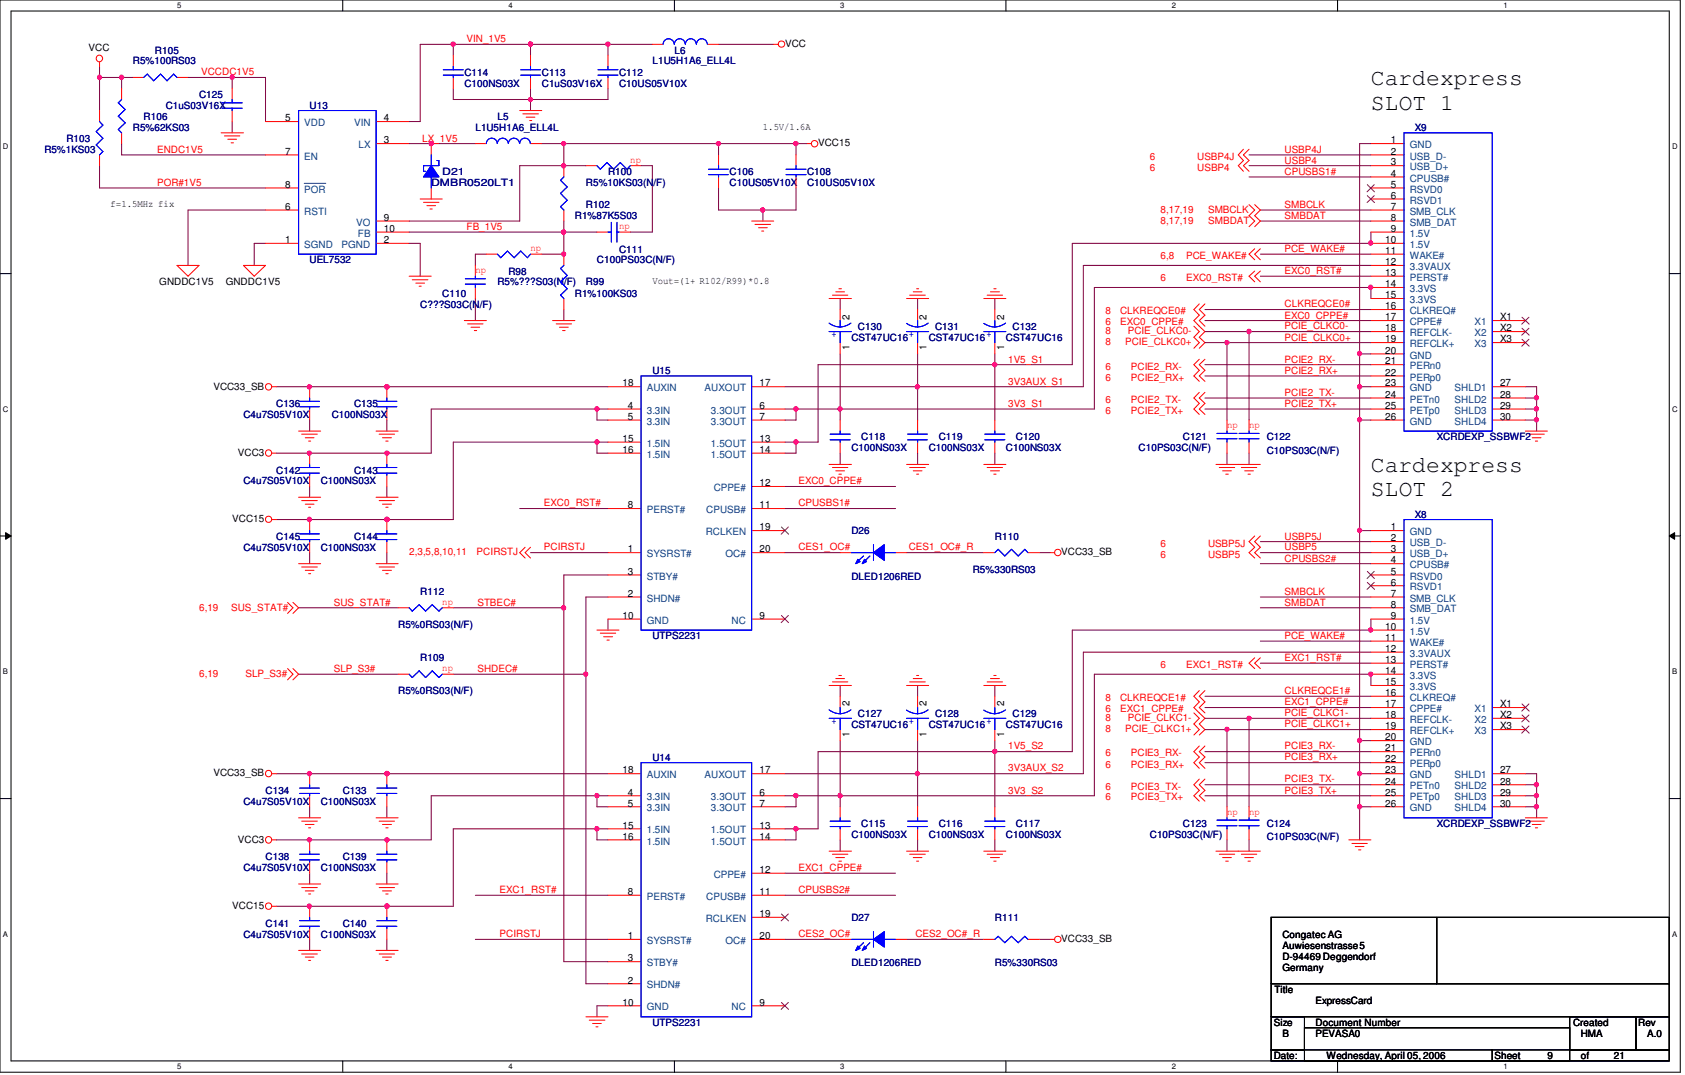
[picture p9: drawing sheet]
<svg xmlns="http://www.w3.org/2000/svg" width="278mm" height="177mm" viewBox="0 0 278 177" stroke-linecap="round" stroke-linejoin="round" font-family="sans-serif">
<defs><g id="words">
<g font-size="3.8">
<text x="226.2" y="14">Cardexpress</text>
<text x="226.2" y="18.1">SLOT 1</text>
<text x="226.2" y="77.9">Cardexpress</text>
<text x="226.2" y="81.9">SLOT 2</text>
</g>
<g font-size="1.7">
<text x="14.6" y="8.5">VCC</text>
<text x="129.5" y="7.7">VCC</text>
<text x="47.1" y="20">5</text>
<text x="63.3" y="20">4</text>
<text x="63.3" y="23.7">3</text>
<text x="125.9" y="21.4">1.5V/1.6A</text>
<text x="229.5" y="23.7">1</text>
<text x="47.1" y="25.5">7</text>
<text x="135" y="24.2">VCC15</text>
<text x="229.5" y="25.5">2</text>
<text x="229.5" y="27.3">3</text>
<text x="229.5" y="29.2">4</text>
<text x="18.2" y="34.2">f=1.5MHz fix</text>
<text x="47.1" y="31">8</text>
<text x="47.1" y="34.6">6</text>
<text x="229.5" y="31">5</text>
<text x="229.5" y="32.8">6</text>
<text x="229.5" y="34.6">7</text>
<text x="47.1" y="40.1">1</text>
<text x="63.3" y="36.4">9</text>
<text x="63.3" y="38.3">10</text>
<text x="63.3" y="40.1">2</text>
<text x="228.6" y="40.1">10</text>
<text x="228.6" y="41.9">11</text>
<text x="229.5" y="38.3">9</text>
<text x="229.5" y="36.4">8</text>
<text x="26.3" y="47.1">GNDDC1V5</text>
<text x="37.3" y="47.1">GNDDC1V5</text>
<text x="107.7" y="46.9">Vout=(1+ R102/R99)*0.8</text>
<text x="228.6" y="43.8">12</text>
<text x="228.6" y="45.6">13</text>
<text x="228.6" y="47.4">14</text>
<text x="140.2" y="52.7" transform="rotate(-90 140.2 52.7)">2</text>
<text x="152.9" y="52.7" transform="rotate(-90 152.9 52.7)">2</text>
<text x="165.7" y="52.7" transform="rotate(-90 165.7 52.7)">2</text>
<text x="228.6" y="49.2">15</text>
<text x="228.6" y="51.1">16</text>
<text x="228.6" y="52.9">17</text>
<text x="247.5" y="52.9">X1</text>
<text x="140.2" y="57.8" transform="rotate(-90 140.2 57.8)">1</text>
<text x="152.9" y="57.8" transform="rotate(-90 152.9 57.8)">1</text>
<text x="165.7" y="57.8" transform="rotate(-90 165.7 57.8)">1</text>
<text x="228.6" y="54.7">18</text>
<text x="228.6" y="56.5">19</text>
<text x="228.6" y="58.4">20</text>
<text x="247.5" y="54.7">X2</text>
<text x="247.5" y="56.5">X3</text>
<text x="35.2" y="64.3">VCC33_SB</text>
<text x="102.7" y="63.8">18</text>
<text x="125.3" y="63.8">17</text>
<text x="228.6" y="60.2">21</text>
<text x="228.6" y="62">22</text>
<text x="228.6" y="63.8">23</text>
<text x="228.6" y="65.7">24</text>
<text x="247.5" y="63.8">27</text>
<text x="247.5" y="65.7">28</text>
<text x="103.6" y="67.5">4</text>
<text x="103.6" y="69.3">5</text>
<text x="125.3" y="67.5">6</text>
<text x="125.3" y="69.3">7</text>
<text x="228.6" y="67.5">25</text>
<text x="228.6" y="69.3">26</text>
<text x="247.5" y="67.5">29</text>
<text x="247.5" y="69.3">30</text>
<text x="39.2" y="75.3">VCC3</text>
<text x="102.7" y="72.9">15</text>
<text x="102.7" y="74.8">16</text>
<text x="125.3" y="72.9">13</text>
<text x="125.3" y="74.8">14</text>
<text x="103.6" y="83.9">8</text>
<text x="125.3" y="83.9">11</text>
<text x="125.3" y="80.3">12</text>
<text x="38.3" y="86.2">VCC15</text>
<text x="125.3" y="87.5">19</text>
<text x="229.5" y="87.5">1</text>
<text x="229.5" y="89.4">2</text>
<text x="103.6" y="91.2">1</text>
<text x="103.6" y="94.9">3</text>
<text x="125.3" y="91.2">20</text>
<text x="175.1" y="91.7">VCC33_SB</text>
<text x="229.5" y="91.2">3</text>
<text x="229.5" y="93">4</text>
<text x="229.5" y="94.9">5</text>
<text x="103.6" y="98.5">2</text>
<text x="229.5" y="96.6">6</text>
<text x="229.5" y="98.5">7</text>
<text x="229.5" y="100.3">8</text>
<text x="102.7" y="102.2">10</text>
<text x="125.3" y="102.2">9</text>
<text x="228.6" y="104">10</text>
<text x="228.6" y="105.8">11</text>
<text x="228.6" y="107.6">12</text>
<text x="229.5" y="102.2">9</text>
<text x="228.6" y="109.4">13</text>
<text x="228.6" y="111.3">14</text>
<text x="228.6" y="113.1">15</text>
<text x="140.2" y="116.6" transform="rotate(-90 140.2 116.6)">2</text>
<text x="152.9" y="116.6" transform="rotate(-90 152.9 116.6)">2</text>
<text x="165.7" y="116.6" transform="rotate(-90 165.7 116.6)">2</text>
<text x="228.6" y="114.9">16</text>
<text x="228.6" y="116.8">17</text>
<text x="228.6" y="118.5">18</text>
<text x="247.5" y="116.8">X1</text>
<text x="247.5" y="118.5">X2</text>
<text x="140.2" y="121.7" transform="rotate(-90 140.2 121.7)">1</text>
<text x="152.9" y="121.7" transform="rotate(-90 152.9 121.7)">1</text>
<text x="165.7" y="121.7" transform="rotate(-90 165.7 121.7)">1</text>
<text x="228.6" y="120.4">19</text>
<text x="228.6" y="122.2">20</text>
<text x="228.6" y="124">21</text>
<text x="228.6" y="125.9">22</text>
<text x="247.5" y="120.4">X3</text>
<text x="35.2" y="128.1">VCC33_SB</text>
<text x="102.7" y="127.7">18</text>
<text x="103.6" y="131.3">4</text>
<text x="125.3" y="131.3">6</text>
<text x="125.3" y="127.7">17</text>
<text x="228.6" y="127.7">23</text>
<text x="228.6" y="129.5">24</text>
<text x="228.6" y="131.3">25</text>
<text x="247.5" y="127.7">27</text>
<text x="247.5" y="129.5">28</text>
<text x="247.5" y="131.3">29</text>
<text x="102.7" y="136.8">15</text>
<text x="103.6" y="133.1">5</text>
<text x="125.3" y="133.1">7</text>
<text x="125.3" y="136.8">13</text>
<text x="228.6" y="133.1">26</text>
<text x="247.5" y="133.1">30</text>
<text x="39.2" y="139.1">VCC3</text>
<text x="102.7" y="138.6">16</text>
<text x="125.3" y="138.6">14</text>
<text x="103.6" y="147.7">8</text>
<text x="125.3" y="147.7">11</text>
<text x="125.3" y="144.1">12</text>
<text x="38.3" y="150">VCC15</text>
<text x="103.6" y="155">1</text>
<text x="125.3" y="151.4">19</text>
<text x="125.3" y="155">20</text>
<text x="175.1" y="155.5">VCC33_SB</text>
<text x="211.6" y="154.8">Congatec AG</text>
<text x="103.6" y="158.7">3</text>
<text x="211.6" y="156.6">Auwiesenstrasse 5</text>
<text x="211.6" y="158.4">D-94469 Deggendorf</text>
<text x="211.6" y="160.3">Germany</text>
<text x="102.7" y="166">10</text>
<text x="103.6" y="162.3">2</text>
<text x="125.3" y="166">9</text>
<text x="210.3" y="163.9">Title</text>
<text x="217.1" y="165.7">ExpressCard</text>
<text x="210.2" y="169.4">Size</text>
<text x="211.6" y="171.2">B</text>
<text x="217.1" y="169.4">Document Number</text>
<text x="217.1" y="171.2">PEVASA0</text>
<text x="259.6" y="169.4">Created</text>
<text x="260.9" y="171.2">HMA</text>
<text x="270.3" y="169.4">Rev</text>
<text x="271.8" y="171.2">A.0</text>
<text x="210.2" y="174.8">Date:</text>
<text x="218.9" y="174.8">Wednesday, April 05, 2006</text>
<text x="246.6" y="174.8">Sheet</text>
<text x="255.4" y="174.8">9</text>
<text x="260.9" y="174.8">of</text>
<text x="266.3" y="174.8">21</text>
</g>
<g font-size="1.7" fill="#000080">
<text x="21.9" y="10.6">R5%100RS03</text>
<text x="25.6" y="8.8">R105</text>
<text x="107.7" y="10.6">L1U5H1A6_ELL4L</text>
<text x="111.3" y="8.8">L6</text>
<text x="27.3" y="17.9">C1uS03V16X</text>
<text x="32.9" y="16.1">C125</text>
<text x="51.1" y="17.9">U13</text>
<text x="76.6" y="12.5">C114</text>
<text x="76.6" y="14.3">C100NS03X</text>
<text x="89.4" y="12.5">C113</text>
<text x="89.4" y="14.3">C1uS03V16X</text>
<text x="102.2" y="12.5">C112</text>
<text x="102.2" y="14.3">C10US05V10X</text>
<text x="11" y="23.5">R103</text>
<text x="21.9" y="21.6">R5%62KS03</text>
<text x="23.7" y="19.8">R106</text>
<text x="78.4" y="21.6">L1U5H1A6_ELL4L</text>
<text x="82.1" y="19.8">L5</text>
<text x="233.5" y="21.6">X9</text>
<text x="7.3" y="25.2">R5%1KS03</text>
<text x="73" y="28.9">D21</text>
<text x="100.3" y="28.9">R100</text>
<text x="120.4" y="28.9">C106</text>
<text x="133.2" y="28.9">C108</text>
<text x="71.2" y="30.7">DMBR0520LT1</text>
<text x="96.7" y="30.7">R5%10KS03(N/F)</text>
<text x="96.7" y="34.4">R102</text>
<text x="120.4" y="30.7">C10US05V10X</text>
<text x="133.2" y="30.7">C10US05V10X</text>
<text x="94.9" y="36.2">R1%87K5S03</text>
<text x="102.2" y="41.7">C111</text>
<text x="51.1" y="43.5">UEL7532</text>
<text x="82.1" y="47.1">R5%???S03(N/F)</text>
<text x="83.9" y="45.3">R98</text>
<text x="96.7" y="47.1">R99</text>
<text x="98.5" y="43.5">C100PS03C(N/F)</text>
<text x="69.3" y="50.8">C???S03C(N/F)</text>
<text x="73" y="49">C110</text>
<text x="94.9" y="49">R1%100KS03</text>
<text x="140.5" y="56.3">CST47UC16</text>
<text x="141.6" y="54.4">C130</text>
<text x="153.2" y="56.3">CST47UC16</text>
<text x="154.3" y="54.4">C131</text>
<text x="166" y="56.3">CST47UC16</text>
<text x="167.1" y="54.4">C132</text>
<text x="107.7" y="61.7">U15</text>
<text x="40.2" y="69">C4u7S05V10X</text>
<text x="45.6" y="67.2">C136</text>
<text x="54.7" y="69">C100NS03X</text>
<text x="58.4" y="67.2">C135</text>
<text x="140.5" y="74.5">C100NS03X</text>
<text x="142.1" y="72.7">C118</text>
<text x="153.2" y="74.5">C100NS03X</text>
<text x="154.9" y="72.7">C119</text>
<text x="166" y="74.5">C100NS03X</text>
<text x="167.6" y="72.7">C120</text>
<text x="187.9" y="74.5">C10PS03C(N/F)</text>
<text x="195.2" y="72.7">C121</text>
<text x="209" y="72.7">C122</text>
<text x="209" y="74.9">C10PS03C(N/F)</text>
<text x="237.1" y="72.7">XCRDEXP_SSBWF2</text>
<text x="40.2" y="80">C4u7S05V10X</text>
<text x="45.6" y="78.2">C142</text>
<text x="52.9" y="80">C100NS03X</text>
<text x="58.4" y="78.2">C143</text>
<text x="45.6" y="89.1">C145</text>
<text x="58.4" y="89.1">C144</text>
<text x="140.5" y="88.2">D26</text>
<text x="164.2" y="89.1">R110</text>
<text x="233.5" y="85.5">X8</text>
<text x="40.2" y="90.9">C4u7S05V10X</text>
<text x="52.9" y="90.9">C100NS03X</text>
<text x="140.5" y="95.7">DLED1206RED</text>
<text x="160.5" y="94.6">R5%330RS03</text>
<text x="69.3" y="98.2">R112</text>
<text x="65.7" y="103.7">R5%0RS03(N/F)</text>
<text x="107.7" y="105.5">UTPS2231</text>
<text x="69.3" y="109.2">R109</text>
<text x="65.7" y="114.6">R5%0RS03(N/F)</text>
<text x="141.6" y="118.3">C127</text>
<text x="154.3" y="118.3">C128</text>
<text x="167.1" y="118.3">C129</text>
<text x="107.7" y="125.6">U14</text>
<text x="140.5" y="120.1">CST47UC16</text>
<text x="153.2" y="120.1">CST47UC16</text>
<text x="166" y="120.1">CST47UC16</text>
<text x="43.8" y="131.1">C134</text>
<text x="56.6" y="131.1">C133</text>
<text x="40.2" y="132.9">C4u7S05V10X</text>
<text x="52.9" y="132.9">C100NS03X</text>
<text x="142.1" y="136.5">C115</text>
<text x="154.9" y="136.5">C116</text>
<text x="167.6" y="136.5">C117</text>
<text x="195.2" y="136.5">C123</text>
<text x="209" y="136.5">C124</text>
<text x="237.1" y="136.5">XCRDEXP_SSBWF2</text>
<text x="40.2" y="143.8">C4u7S05V10X</text>
<text x="43.8" y="142">C138</text>
<text x="52.9" y="143.8">C100NS03X</text>
<text x="56.6" y="142">C139</text>
<text x="140.5" y="138.3">C100NS03X</text>
<text x="153.2" y="138.3">C100NS03X</text>
<text x="166" y="138.3">C100NS03X</text>
<text x="189.7" y="138.3">C10PS03C(N/F)</text>
<text x="209" y="138.7">C10PS03C(N/F)</text>
<text x="40.2" y="154.8">C4u7S05V10X</text>
<text x="43.8" y="153">C141</text>
<text x="52.9" y="154.8">C100NS03X</text>
<text x="56.6" y="153">C140</text>
<text x="140.5" y="152">D27</text>
<text x="164.2" y="152">R111</text>
<text x="140.5" y="159.5">DLED1206RED</text>
<text x="164.2" y="159.5">R5%330RS03</text>
<text x="107.7" y="169.4">UTPS2231</text>
</g>
<g font-size="1.7" fill="#f00">
<text x="77" y="6.9">VIN_1V5</text>
<text x="33.2" y="12.4">VCCDC1V5</text>
<text x="69.7" y="23.4">LX_1V5</text>
<text x="25.9" y="25.2">ENDC1V5</text>
<text x="104" y="26.9">np</text>
<text x="189.7" y="28.2">6</text>
<text x="189.7" y="26.4">6</text>
<text x="197.6" y="28.2">USBP4</text>
<text x="197.6" y="26.4">USBP4J</text>
<text x="212" y="27">USBP4</text>
<text x="212" y="25.2">USBP4J</text>
<text x="212" y="28.8">CPUSBS1#</text>
<text x="25.9" y="30.7">POR#1V5</text>
<text x="191.5" y="35.1">8,17,19</text>
<text x="199.3" y="35.1">SMBCLK</text>
<text x="212" y="34.3">SMBCLK</text>
<text x="77" y="38">FB_1V5</text>
<text x="87.5" y="41.5">np</text>
<text x="102.1" y="37.8">np</text>
<text x="191.5" y="36.9">8,17,19</text>
<text x="199.3" y="36.9">SMBDAT</text>
<text x="212" y="41.6">PCE_WAKE#</text>
<text x="212" y="36.1">SMBDAT</text>
<text x="78.4" y="45.1">np</text>
<text x="191.5" y="46.4">6</text>
<text x="191.5" y="42.8">6,8</text>
<text x="195.7" y="46.4">EXC0_RST#</text>
<text x="195.7" y="42.8">PCE_WAKE#</text>
<text x="212" y="45.3">EXC0_RST#</text>
<text x="182.4" y="51.9">8</text>
<text x="182.4" y="53.7">6</text>
<text x="184.8" y="51.9">CLKREQCE0#</text>
<text x="184.8" y="53.7">EXC0_CPPE#</text>
<text x="212" y="50.7">CLKREQCE0#</text>
<text x="212" y="52.6">EXC0_CPPE#</text>
<text x="166.4" y="59.9">1V5_S1</text>
<text x="182.4" y="57">8</text>
<text x="182.4" y="55.2">8</text>
<text x="185.7" y="57">PCIE_CLKC0+</text>
<text x="186.1" y="55.2">PCIE_CLKC0-</text>
<text x="212" y="59.9">PCIE2_RX-</text>
<text x="212" y="56.2">PCIE_CLKC0+</text>
<text x="212" y="54.4">PCIE_CLKC0-</text>
<text x="166.4" y="63.5">3V3AUX_S1</text>
<text x="182.4" y="62.9">6</text>
<text x="182.4" y="61">6</text>
<text x="186.6" y="62.9">PCIE2_RX+</text>
<text x="186.6" y="61">PCIE2_RX-</text>
<text x="212" y="65.3">PCIE2_TX-</text>
<text x="212" y="61.7">PCIE2_RX+</text>
<text x="166.4" y="67.2">3V3_S1</text>
<text x="182.4" y="66.5">6</text>
<text x="182.4" y="68.3">6</text>
<text x="186.6" y="66.5">PCIE2_TX-</text>
<text x="186.6" y="68.3">PCIE2_TX+</text>
<text x="202.5" y="70.7">np</text>
<text x="206.1" y="70.7">np</text>
<text x="212" y="67.2">PCIE2_TX+</text>
<text x="89.7" y="83.6">EXC0_RST#</text>
<text x="131.7" y="83.6">CPUSBS1#</text>
<text x="131.7" y="79.9">EXC0_CPPE#</text>
<text x="212" y="89.1">USBP5J</text>
<text x="67.5" y="91.7">2,3,5,8,10,11</text>
<text x="78.7" y="91.7">PCIRSTJ</text>
<text x="89.7" y="90.8">PCIRSTJ</text>
<text x="131.7" y="90.8">CES1_OC#</text>
<text x="149.9" y="90.8">CES1_OC#_R</text>
<text x="191.5" y="92">6</text>
<text x="191.5" y="90.2">6</text>
<text x="199.3" y="92">USBP5</text>
<text x="199.3" y="90.2">USBP5J</text>
<text x="212" y="90.8">USBP5</text>
<text x="212" y="92.7">CPUSBS2#</text>
<text x="32.9" y="100.8">6,19</text>
<text x="38.1" y="100.8">SUS_STAT#</text>
<text x="55.1" y="100">SUS_STAT#</text>
<text x="73" y="99.9">np</text>
<text x="78.8" y="100">STBEC#</text>
<text x="212" y="98.2">SMBCLK</text>
<text x="212" y="100">SMBDAT</text>
<text x="212" y="105.5">PCE_WAKE#</text>
<text x="32.9" y="111.7">6,19</text>
<text x="40.5" y="111.7">SLP_S3#</text>
<text x="55.1" y="111">SLP_S3#</text>
<text x="73" y="110.8">np</text>
<text x="78.8" y="111">SHDEC#</text>
<text x="191.5" y="110.2">6</text>
<text x="195.7" y="110.2">EXC1_RST#</text>
<text x="212" y="109.1">EXC1_RST#</text>
<text x="182.4" y="115.7">8</text>
<text x="182.4" y="117.6">6</text>
<text x="182.4" y="119">8</text>
<text x="184.8" y="115.7">CLKREQCE1#</text>
<text x="184.8" y="117.6">EXC1_CPPE#</text>
<text x="186.1" y="119">PCIE_CLKC1-</text>
<text x="212" y="118.2">PCIE_CLKC1-</text>
<text x="212" y="114.6">CLKREQCE1#</text>
<text x="212" y="116.4">EXC1_CPPE#</text>
<text x="166.4" y="123.7">1V5_S2</text>
<text x="182.4" y="124.8">6</text>
<text x="182.4" y="120.9">8</text>
<text x="185.7" y="120.9">PCIE_CLKC1+</text>
<text x="186.6" y="124.8">PCIE3_RX-</text>
<text x="212" y="125.5">PCIE3_RX+</text>
<text x="212" y="123.7">PCIE3_RX-</text>
<text x="212" y="120.1">PCIE_CLKC1+</text>
<text x="166.4" y="127.3">3V3AUX_S2</text>
<text x="166.4" y="131">3V3_S2</text>
<text x="182.4" y="130.3">6</text>
<text x="182.4" y="126.7">6</text>
<text x="186.6" y="130.3">PCIE3_TX-</text>
<text x="186.6" y="126.7">PCIE3_RX+</text>
<text x="212" y="129.2">PCIE3_TX-</text>
<text x="212" y="131">PCIE3_TX+</text>
<text x="182.4" y="132.1">6</text>
<text x="186.6" y="132.1">PCIE3_TX+</text>
<text x="202.5" y="134.5">np</text>
<text x="206.1" y="134.5">np</text>
<text x="131.7" y="143.8">EXC1_CPPE#</text>
<text x="82.4" y="147.4">EXC1_RST#</text>
<text x="131.7" y="147.4">CPUSBS2#</text>
<text x="82.4" y="154.7">PCIRSTJ</text>
<text x="131.7" y="154.7">CES2_OC#</text>
<text x="151" y="154.7">CES2_OC#_R</text>
</g>
<g font-size="1.7" fill="#004080">
<text x="50.2" y="20.8">VDD</text>
<text x="58.5" y="20.8">VIN</text>
<text x="50.2" y="26.3">EN</text>
<text x="59.1" y="24.5">LX</text>
<text x="232.6" y="24.5">GND</text>
<text x="232.6" y="26.3">USB_D-</text>
<text x="232.6" y="28.1">USB_D+</text>
<text x="232.6" y="30">CPUSB#</text>
<text x="50.2" y="31.8">POR</text>
<text x="50.2" y="35.4">RSTI</text>
<text x="232.6" y="31.8">RSVD0</text>
<text x="232.6" y="33.6">RSVD1</text>
<text x="232.6" y="35.4">SMB_CLK</text>
<text x="50.2" y="40.9">SGND</text>
<text x="56.3" y="40.9">PGND</text>
<text x="58.8" y="37.3">VO</text>
<text x="59.1" y="39.1">FB</text>
<text x="232.6" y="39.1">1.5V</text>
<text x="232.6" y="37.3">SMB_DAT</text>
<text x="232.6" y="40.9">1.5V</text>
<text x="232.6" y="42.7">WAKE#</text>
<text x="232.6" y="44.6">3.3VAUX</text>
<text x="232.6" y="46.4">PERST#</text>
<text x="232.6" y="48.2">3.3VS</text>
<text x="232.6" y="50">3.3VS</text>
<text x="232.6" y="51.9">CLKREQ#</text>
<text x="232.6" y="53.7">CPPE#</text>
<text x="243.3" y="53.7">X1</text>
<text x="232.6" y="55.5">REFCLK-</text>
<text x="232.6" y="57.3">REFCLK+</text>
<text x="232.6" y="59.2">GND</text>
<text x="243.3" y="55.5">X2</text>
<text x="243.3" y="57.3">X3</text>
<text x="106.7" y="64.6">AUXIN</text>
<text x="116.2" y="64.6">AUXOUT</text>
<text x="232.6" y="61">PERn0</text>
<text x="232.6" y="62.8">PERp0</text>
<text x="232.6" y="64.6">GND</text>
<text x="240" y="64.6">SHLD1</text>
<text x="106.7" y="68.3">3.3IN</text>
<text x="106.7" y="70.1">3.3IN</text>
<text x="117.3" y="68.3">3.3OUT</text>
<text x="117.3" y="70.1">3.3OUT</text>
<text x="232.6" y="66.5">PETn0</text>
<text x="232.6" y="68.3">PETp0</text>
<text x="232.6" y="70.1">GND</text>
<text x="240" y="66.5">SHLD2</text>
<text x="240" y="68.3">SHLD3</text>
<text x="240" y="70.1">SHLD4</text>
<text x="106.7" y="73.7">1.5IN</text>
<text x="106.7" y="75.6">1.5IN</text>
<text x="117.3" y="73.7">1.5OUT</text>
<text x="117.3" y="75.6">1.5OUT</text>
<text x="117.8" y="81.1">CPPE#</text>
<text x="106.7" y="84.7">PERST#</text>
<text x="116.5" y="88.3">RCLKEN</text>
<text x="116.5" y="84.7">CPUSB#</text>
<text x="232.6" y="88.3">GND</text>
<text x="106.7" y="92">SYSRST#</text>
<text x="106.7" y="95.7">STBY#</text>
<text x="119.7" y="92">OC#</text>
<text x="232.6" y="90.2">USB_D-</text>
<text x="232.6" y="92">USB_D+</text>
<text x="232.6" y="93.8">CPUSB#</text>
<text x="232.6" y="95.7">RSVD0</text>
<text x="106.7" y="99.3">SHDN#</text>
<text x="232.6" y="97.5">RSVD1</text>
<text x="232.6" y="99.3">SMB_CLK</text>
<text x="232.6" y="101.1">SMB_DAT</text>
<text x="106.7" y="103">GND</text>
<text x="120.7" y="103">NC</text>
<text x="232.6" y="103">1.5V</text>
<text x="232.6" y="104.8">1.5V</text>
<text x="232.6" y="106.6">WAKE#</text>
<text x="232.6" y="108.4">3.3VAUX</text>
<text x="232.6" y="110.2">PERST#</text>
<text x="232.6" y="112.1">3.3VS</text>
<text x="232.6" y="113.9">3.3VS</text>
<text x="232.6" y="115.7">CLKREQ#</text>
<text x="232.6" y="117.5">CPPE#</text>
<text x="232.6" y="119.3">REFCLK-</text>
<text x="243.3" y="117.5">X1</text>
<text x="243.3" y="119.3">X2</text>
<text x="232.6" y="121.2">REFCLK+</text>
<text x="232.6" y="123">GND</text>
<text x="232.6" y="124.8">PERn0</text>
<text x="243.3" y="121.2">X3</text>
<text x="106.7" y="128.4">AUXIN</text>
<text x="116.2" y="128.4">AUXOUT</text>
<text x="232.6" y="126.7">PERp0</text>
<text x="232.6" y="128.4">GND</text>
<text x="232.6" y="130.3">PETn0</text>
<text x="240" y="128.4">SHLD1</text>
<text x="240" y="130.3">SHLD2</text>
<text x="106.7" y="132.1">3.3IN</text>
<text x="106.7" y="133.9">3.3IN</text>
<text x="106.7" y="137.6">1.5IN</text>
<text x="117.3" y="132.1">3.3OUT</text>
<text x="117.3" y="133.9">3.3OUT</text>
<text x="117.3" y="137.6">1.5OUT</text>
<text x="232.6" y="132.1">PETp0</text>
<text x="232.6" y="133.9">GND</text>
<text x="240" y="132.1">SHLD3</text>
<text x="240" y="133.9">SHLD4</text>
<text x="106.7" y="139.4">1.5IN</text>
<text x="117.3" y="139.4">1.5OUT</text>
<text x="106.7" y="148.5">PERST#</text>
<text x="116.5" y="148.5">CPUSB#</text>
<text x="117.8" y="144.9">CPPE#</text>
<text x="106.7" y="155.8">SYSRST#</text>
<text x="116.5" y="152.2">RCLKEN</text>
<text x="119.7" y="155.8">OC#</text>
<text x="106.7" y="159.5">STBY#</text>
<text x="106.7" y="163.2">SHDN#</text>
<text x="106.7" y="166.8">GND</text>
<text x="120.7" y="166.8">NC</text>
</g>
<g font-size="1.7" fill="#00f">
<text x="138.1" y="54.9" transform="rotate(180 138.1 54.9)">+</text>
<text x="150.9" y="54.9" transform="rotate(180 150.9 54.9)">+</text>
<text x="163.7" y="54.9" transform="rotate(180 163.7 54.9)">+</text>
<text x="138.1" y="118.7" transform="rotate(180 138.1 118.7)">+</text>
<text x="150.9" y="118.7" transform="rotate(180 150.9 118.7)">+</text>
<text x="163.7" y="118.7" transform="rotate(180 163.7 118.7)">+</text>
</g>
<g font-size="1.3">
<text x="29.2" y="1.4">5</text>
<text x="83.9" y="1.4">4</text>
<text x="138.6" y="1.4">3</text>
<text x="193.4" y="1.4">2</text>
<text x="248.1" y="1.4">1</text>
<text x=".5" y="24.6">D</text>
<text x="275.9" y="24.6">D</text>
<text x=".5" y="68">C</text>
<text x="275.9" y="68">C</text>
<text x=".5" y="111.3">B</text>
<text x="275.9" y="111.3">B</text>
<text x=".5" y="154.6">A</text>
<text x="275.9" y="154.6">A</text>
<text x="29.2" y="176.5">5</text>
<text x="83.9" y="176.5">4</text>
<text x="138.6" y="176.5">3</text>
<text x="193.4" y="176.5">2</text>
<text x="248.1" y="176.5">1</text>
</g>
</g></defs>
<g fill="none" stroke="#000" stroke-width=".17">
<path d="M0 0h277.3v177h-277.3zM56.6 0v1.8M111.3 0v1.8M166 0v1.8M220.7 0v1.8M1.8 1.8h273.7v173.3h-273.7zM0 45.2h1.8M275.5 45.2h1.8M0 88.5h1.8M.9 87.9l.9 .6-.9 .5zM275.5 88.5l.8-.6v1.1zM275.5 88.5h1.8"/>
<path d="M0 131.8h1.8M275.5 131.8h1.8M56.6 175.1v1.9M111.3 175.1v1.9M166 175.1v1.9M220.7 175.1v1.9"/>
</g>
<path d="M.9 87.9l.9 .6-.9 .5zM275.5 88.5l.8-.6v1.1z" fill="#000"/>
<path d="M202.5 56.6h23.7M198.8 67.5h27.4M198.8 65.7h27.4M198.8 62.1h27.4M198.8 60.2h27.4M198.8 129.5h27.4M198.8 125.9h27.4M198.8 124.1h27.4" fill="none" stroke="#800040" stroke-width=".17"/>
<circle cx="202.5" cy="56.5" r=".35" fill="#f0f"/>
<circle cx="202.5" cy="56.5" r=".35" fill="none" stroke="#f0f" stroke-width=".17"/>
<path d="M206.1 54.7h20.1" fill="none" stroke="#800040" stroke-width=".17"/>
<circle cx="206.1" cy="54.7" r=".36" fill="#f0f"/>
<circle cx="206.1" cy="54.7" r=".36" fill="none" stroke="#f0f" stroke-width=".17"/>
<path d="M202.5 120.4h23.7" fill="none" stroke="#800040" stroke-width=".17"/>
<circle cx="202.5" cy="120.4" r=".35" fill="#f0f"/>
<circle cx="202.5" cy="120.4" r=".35" fill="none" stroke="#f0f" stroke-width=".17"/>
<path d="M206.1 118.6h20.1" fill="none" stroke="#800040" stroke-width=".17"/>
<circle cx="206.1" cy="118.6" r=".36" fill="#f0f"/>
<circle cx="206.1" cy="118.6" r=".36" fill="none" stroke="#f0f" stroke-width=".17"/>
<path d="M224.4 133.2v5.4" fill="none" stroke="#800040" stroke-width=".17"/>
<circle cx="224.3" cy="133.1" r=".37" fill="#f0f"/>
<circle cx="224.3" cy="133.1" r=".37" fill="none" stroke="#f0f" stroke-width=".17"/>
<path d="M226.2 23.7h-1.8v40.1h1.8M224.4 58.4h1.8" fill="none" stroke="#800040" stroke-width=".17"/>
<circle cx="224.3" cy="58.4" r=".36" fill="#f0f"/>
<circle cx="224.3" cy="58.4" r=".36" fill="none" stroke="#f0f" stroke-width=".17"/>
<path d="M224.4 63.8v5.5h1.8" fill="none" stroke="#800040" stroke-width=".17"/>
<circle cx="224.3" cy="63.9" r=".36" fill="#f0f"/>
<circle cx="224.3" cy="63.9" r=".36" fill="none" stroke="#f0f" stroke-width=".17"/>
<path d="M224.4 69.3v18.3h1.8" fill="none" stroke="#800040" stroke-width=".17"/>
<circle cx="224.3" cy="69.3" r=".35" fill="#f0f"/>
<circle cx="224.3" cy="69.3" r=".35" fill="none" stroke="#f0f" stroke-width=".17"/>
<path d="M224.4 87.6v34.7h1.8" fill="none" stroke="#800040" stroke-width=".17"/>
<circle cx="224.3" cy="87.5" r=".35" fill="#f0f"/>
<circle cx="224.3" cy="87.5" r=".35" fill="none" stroke="#f0f" stroke-width=".17"/>
<path d="M224.4 127.7v5.5h1.8" fill="none" stroke="#800040" stroke-width=".17"/>
<circle cx="224.3" cy="127.7" r=".36" fill="#f0f"/>
<circle cx="224.3" cy="127.7" r=".36" fill="none" stroke="#f0f" stroke-width=".17"/>
<path d="M224.4 122.3v5.4h1.8" fill="none" stroke="#800040" stroke-width=".17"/>
<circle cx="224.3" cy="122.2" r=".36" fill="#f0f"/>
<circle cx="224.3" cy="122.2" r=".36" fill="none" stroke="#f0f" stroke-width=".17"/>
<path d="M251.7 133.2h1.9" fill="none" stroke="#800040" stroke-width=".17"/>
<circle cx="253.5" cy="133.1" r=".35" fill="#f0f"/>
<circle cx="253.5" cy="133.1" r=".35" fill="none" stroke="#f0f" stroke-width=".17"/>
<path d="M251.7 129.5h1.9v1.9h-1.9M253.6 133.2v1.8" fill="none" stroke="#800040" stroke-width=".17"/>
<circle cx="253.5" cy="129.5" r=".35" fill="#f0f"/>
<circle cx="253.5" cy="129.5" r=".35" fill="none" stroke="#f0f" stroke-width=".17"/>
<path d="M251.7 69.3h1.9v1.9M251.7 67.5h1.9M251.7 65.7h1.9M251.7 127.7h1.9v1.8" fill="none" stroke="#800040" stroke-width=".17"/>
<circle cx="253.5" cy="69.3" r=".34" fill="#f0f"/>
<circle cx="253.5" cy="69.3" r=".34" fill="none" stroke="#f0f" stroke-width=".17"/>
<path d="M251.7 63.8h1.9v1.9M253.6 67.5v1.8" fill="none" stroke="#800040" stroke-width=".17"/>
<circle cx="253.5" cy="67.5" r=".35" fill="#f0f"/>
<circle cx="253.5" cy="67.5" r=".35" fill="none" stroke="#f0f" stroke-width=".17"/>
<path d="M253.6 65.7v1.8" fill="none" stroke="#800040" stroke-width=".17"/>
<circle cx="253.5" cy="65.7" r=".35" fill="#f0f"/>
<circle cx="253.5" cy="65.7" r=".35" fill="none" stroke="#f0f" stroke-width=".17"/>
<g fill="none" stroke="#800040" stroke-width=".17">
<path d="M206.1 27.3h20.1M206.1 25.6h20.1M208 34.7h18.2M208 36.5h18.2M198.8 51.1h27.4M198.8 52.9h27.4M208 45.6h18.2M208 42h18.2M51.1 63.8h12.7M208 89.4h18.2M208 91.2h18.2M208 98.5h18.2"/>
<path d="M198.8 114.9h27.4M198.8 116.8h27.4M208 109.5h18.2M208 105.8h18.2M208 100.3h18.2"/>
</g>
<circle cx="63.9" cy="63.9" r=".36" fill="#f0f"/>
<circle cx="63.9" cy="63.9" r=".36" fill="none" stroke="#f0f" stroke-width=".17"/>
<circle cx="51" cy="63.9" r=".35" fill="#f0f"/>
<circle cx="51" cy="63.9" r=".35" fill="none" stroke="#f0f" stroke-width=".17"/>
<path d="M63.8 63.8h36.5" fill="none" stroke="#800040" stroke-width=".17"/>
<circle cx="63.9" cy="63.9" r=".36" fill="#f0f"/>
<circle cx="63.9" cy="63.9" r=".36" fill="none" stroke="#f0f" stroke-width=".17"/>
<path d="M51.1 69.3v1.9M51.1 74.8h12.7M63.8 69.3v1.9" fill="none" stroke="#800040" stroke-width=".17"/>
<circle cx="63.9" cy="74.8" r=".36" fill="#f0f"/>
<circle cx="63.9" cy="74.8" r=".36" fill="none" stroke="#f0f" stroke-width=".17"/>
<circle cx="51" cy="74.8" r=".34" fill="#f0f"/>
<circle cx="51" cy="74.8" r=".34" fill="none" stroke="#f0f" stroke-width=".17"/>
<path d="M63.8 74.8h7.4M51.1 80.3v1.8M51.1 85.8h12.7M63.8 80.3v1.8" fill="none" stroke="#800040" stroke-width=".17"/>
<circle cx="63.9" cy="85.7" r=".37" fill="#f0f"/>
<circle cx="63.9" cy="85.7" r=".37" fill="none" stroke="#f0f" stroke-width=".17"/>
<circle cx="51" cy="85.7" r=".35" fill="#f0f"/>
<circle cx="51" cy="85.7" r=".35" fill="none" stroke="#f0f" stroke-width=".17"/>
<path d="M51.1 91.2v1.8M63.8 91.2v1.8M63.8 85.8h11" fill="none" stroke="#800040" stroke-width=".17"/>
<circle cx="63.9" cy="85.7" r=".37" fill="#f0f"/>
<circle cx="63.9" cy="85.7" r=".37" fill="none" stroke="#f0f" stroke-width=".17"/>
<path d="M98.5 67.5v1.8h1.8" fill="none" stroke="#800040" stroke-width=".17"/>
<circle cx="98.5" cy="67.5" r=".35" fill="#f0f"/>
<circle cx="98.5" cy="67.5" r=".35" fill="none" stroke="#f0f" stroke-width=".17"/>
<path d="M74.8 73h23.7v1.8h1.8M98.5 67.5h-27.3v7.3" fill="none" stroke="#800040" stroke-width=".17"/>
<circle cx="98.5" cy="73" r=".35" fill="#f0f"/>
<circle cx="98.5" cy="73" r=".35" fill="none" stroke="#f0f" stroke-width=".17"/>
<path d="M74.8 73v12.8M98.5 73h1.8M151.4 63.8h27.4" fill="none" stroke="#800040" stroke-width=".17"/>
<circle cx="151.4" cy="63.9" r=".35" fill="#f0f"/>
<circle cx="151.4" cy="63.9" r=".35" fill="none" stroke="#f0f" stroke-width=".17"/>
<path d="M98.5 136.8h1.8M151.4 127.7h27.4" fill="none" stroke="#800040" stroke-width=".17"/>
<circle cx="151.4" cy="127.7" r=".35" fill="#f0f"/>
<circle cx="151.4" cy="127.7" r=".35" fill="none" stroke="#f0f" stroke-width=".17"/>
<path d="M51.1 149.6h12.7" fill="none" stroke="#800040" stroke-width=".17"/>
<circle cx="63.9" cy="149.6" r=".36" fill="#f0f"/>
<circle cx="63.9" cy="149.6" r=".36" fill="none" stroke="#f0f" stroke-width=".17"/>
<circle cx="51" cy="149.6" r=".35" fill="#f0f"/>
<circle cx="51" cy="149.6" r=".35" fill="none" stroke="#f0f" stroke-width=".17"/>
<path d="M63.8 149.6h11" fill="none" stroke="#800040" stroke-width=".17"/>
<circle cx="63.9" cy="149.6" r=".36" fill="#f0f"/>
<circle cx="63.9" cy="149.6" r=".36" fill="none" stroke="#f0f" stroke-width=".17"/>
<path d="M98.5 131.4v1.8h1.8M51.1 155.1v1.8M63.8 155.1v1.8" fill="none" stroke="#800040" stroke-width=".17"/>
<circle cx="98.5" cy="131.3" r=".35" fill="#f0f"/>
<circle cx="98.5" cy="131.3" r=".35" fill="none" stroke="#f0f" stroke-width=".17"/>
<path d="M51.1 127.7h12.7M98.5 131.4h-27.3v7.2" fill="none" stroke="#800040" stroke-width=".17"/>
<circle cx="63.9" cy="127.7" r=".36" fill="#f0f"/>
<circle cx="63.9" cy="127.7" r=".36" fill="none" stroke="#f0f" stroke-width=".17"/>
<circle cx="51" cy="127.7" r=".35" fill="#f0f"/>
<circle cx="51" cy="127.7" r=".35" fill="none" stroke="#f0f" stroke-width=".17"/>
<path d="M63.8 127.7h36.5" fill="none" stroke="#800040" stroke-width=".17"/>
<circle cx="63.9" cy="127.7" r=".36" fill="#f0f"/>
<circle cx="63.9" cy="127.7" r=".36" fill="none" stroke="#f0f" stroke-width=".17"/>
<path d="M51.1 133.2v1.8M63.8 133.2v1.8M74.8 136.8h23.7v1.8h1.8" fill="none" stroke="#800040" stroke-width=".17"/>
<circle cx="98.5" cy="136.8" r=".36" fill="#f0f"/>
<circle cx="98.5" cy="136.8" r=".36" fill="none" stroke="#f0f" stroke-width=".17"/>
<path d="M51.1 138.6h12.7M74.8 136.8v12.8" fill="none" stroke="#800040" stroke-width=".17"/>
<circle cx="63.9" cy="138.6" r=".36" fill="#f0f"/>
<circle cx="63.9" cy="138.6" r=".36" fill="none" stroke="#f0f" stroke-width=".17"/>
<circle cx="51" cy="138.6" r=".34" fill="#f0f"/>
<circle cx="51" cy="138.6" r=".34" fill="none" stroke="#f0f" stroke-width=".17"/>
<path d="M63.8 138.6h7.4M253.6 131.4v1.8M51.1 144.1v1.8M63.8 144.1v1.8" fill="none" stroke="#800040" stroke-width=".17"/>
<circle cx="253.5" cy="131.3" r=".35" fill="#f0f"/>
<circle cx="253.5" cy="131.3" r=".35" fill="none" stroke="#f0f" stroke-width=".17"/>
<path d="M138.6 67.5h42" fill="none" stroke="#800040" stroke-width=".17"/>
<circle cx="138.6" cy="67.5" r=".36" fill="#f0f"/>
<circle cx="138.6" cy="67.5" r=".36" fill="none" stroke="#f0f" stroke-width=".17"/>
<path d="M129.5 67.5h1.9v1.8h-1.9M164.2 60.2h12.7" fill="none" stroke="#800040" stroke-width=".17"/>
<circle cx="164.2" cy="60.2" r=".35" fill="#f0f"/>
<circle cx="164.2" cy="60.2" r=".35" fill="none" stroke="#f0f" stroke-width=".17"/>
<path d="M135 60.2v12.8h-3.6v1.8h-1.9" fill="none" stroke="#800040" stroke-width=".17"/>
<circle cx="131.3" cy="73" r=".36" fill="#f0f"/>
<circle cx="131.3" cy="73" r=".36" fill="none" stroke="#f0f" stroke-width=".17"/>
<path d="M129.5 73h1.9M138.6 131.4h42" fill="none" stroke="#800040" stroke-width=".17"/>
<circle cx="138.6" cy="131.3" r=".36" fill="#f0f"/>
<circle cx="138.6" cy="131.3" r=".36" fill="none" stroke="#f0f" stroke-width=".17"/>
<path d="M129.5 131.4h1.9v1.8h-1.9M164.2 124.1h12.7" fill="none" stroke="#800040" stroke-width=".17"/>
<circle cx="164.2" cy="124" r=".35" fill="#f0f"/>
<circle cx="164.2" cy="124" r=".35" fill="none" stroke="#f0f" stroke-width=".17"/>
<path d="M135 124.1v12.7h-3.6v1.8h-1.9" fill="none" stroke="#800040" stroke-width=".17"/>
<circle cx="131.3" cy="136.8" r=".37" fill="#f0f"/>
<circle cx="131.3" cy="136.8" r=".37" fill="none" stroke="#f0f" stroke-width=".17"/>
<path d="M45.6 74.8h5.5M45.6 63.8h5.5M98.5 67.5h1.8M131.4 67.5h7.2v1.8M45.6 85.8h5.5M100.3 102.2v1.8M45.6 138.6h5.5M45.6 127.7h5.5M98.5 131.4h1.8M129.5 136.8h1.9M45.6 149.6h5.5M100.3 166h-1.8v1.8" fill="none" stroke="#800040" stroke-width=".17"/>
<circle cx="131.3" cy="67.5" r=".36" fill="#f0f"/>
<circle cx="131.3" cy="67.5" r=".36" fill="none" stroke="#f0f" stroke-width=".17"/>
<path d="M138.6 49.3v1.8M138.6 58.4v9.1M151.4 49.3v1.8M151.4 58.4v10.9M164.2 49.3v1.8M164.2 58.4v10.9M129.5 63.8h21.9M135 60.2h29.2M138.6 74.8v1.9M151.4 74.8v1.9M164.2 74.8v1.9M131.4 131.4h7.2v1.8" fill="none" stroke="#800040" stroke-width=".17"/>
<circle cx="131.3" cy="131.3" r=".36" fill="#f0f"/>
<circle cx="131.3" cy="131.3" r=".36" fill="none" stroke="#f0f" stroke-width=".17"/>
<g fill="none" stroke="#800040" stroke-width=".17">
<path d="M74.8 14.6v1.8h25.5v-1.8M87.5 16.4v1.8M206.1 29.2h20.1M85.8 83.9h14.5M87.5 91.2h12.8M129.5 91.2h9.1M129.5 83.9h18.3M129.5 80.3h18.3M149.6 91.2h12.7M208 93h18.2M138.6 113.2v1.7M151.4 113.2v1.7"/>
<path d="M164.2 113.2v1.7M129.5 127.7h21.9M135 124.1h29.2M138.6 122.3v9.1M138.6 138.6v1.9M151.4 122.3v10.9M151.4 138.6v1.9M164.2 122.3v10.9M164.2 138.6v1.9M198.8 131.4h27.4M78.4 155.1h21.9M78.4 147.8h21.9"/>
<path d="M129.5 155.1h9.1M129.5 147.8h18.3M129.5 144.1h18.3M149.6 155.1h12.7"/>
</g>
<circle cx="87.5" cy="16.4" r=".35" fill="#f0f"/>
<circle cx="87.5" cy="16.4" r=".35" fill="none" stroke="#f0f" stroke-width=".17"/>
<path d="M69.3 7.3v12.8h-1.8M87.5 14.6v1.8M100.3 7.3h7.3" fill="none" stroke="#800040" stroke-width=".17"/>
<circle cx="100.3" cy="7.3" r=".35" fill="#f0f"/>
<circle cx="100.3" cy="7.3" r=".35" fill="none" stroke="#f0f" stroke-width=".17"/>
<path d="M74.8 7.3v1.8" fill="none" stroke="#800040" stroke-width=".17"/>
<circle cx="74.8" cy="7.3" r=".36" fill="#f0f"/>
<circle cx="74.8" cy="7.3" r=".36" fill="none" stroke="#f0f" stroke-width=".17"/>
<path d="M87.5 7.3v1.8" fill="none" stroke="#800040" stroke-width=".17"/>
<circle cx="87.5" cy="7.3" r=".35" fill="#f0f"/>
<circle cx="87.5" cy="7.3" r=".35" fill="none" stroke="#f0f" stroke-width=".17"/>
<path d="M20.1 12.8h-3.7v5.4" fill="none" stroke="#800040" stroke-width=".17"/>
<circle cx="16.4" cy="12.8" r=".35" fill="#f0f"/>
<circle cx="16.4" cy="12.8" r=".35" fill="none" stroke="#f0f" stroke-width=".17"/>
<path d="M16.4 27.3v3.7h27.4M125.9 34.7h5.5" fill="none" stroke="#800040" stroke-width=".17"/>
<circle cx="125.8" cy="34.7" r=".34" fill="#f0f"/>
<circle cx="125.8" cy="34.7" r=".34" fill="none" stroke="#f0f" stroke-width=".17"/>
<path d="M93 23.7h25.6v1.9" fill="none" stroke="#800040" stroke-width=".17"/>
<circle cx="93" cy="23.7" r=".34" fill="#f0f"/>
<circle cx="93" cy="23.7" r=".34" fill="none" stroke="#f0f" stroke-width=".17"/>
<path d="M118.6 23.7h12.8v1.9" fill="none" stroke="#800040" stroke-width=".17"/>
<circle cx="118.6" cy="23.7" r=".35" fill="#f0f"/>
<circle cx="118.6" cy="23.7" r=".35" fill="none" stroke="#f0f" stroke-width=".17"/>
<path d="M43.8 34.7h-12.8v9.1M71.2 23.7h7.2M118.6 31v3.7M131.4 31v3.7M43.8 40.2h-1.8v3.6" fill="none" stroke="#800040" stroke-width=".17"/>
<circle cx="71.1" cy="23.7" r=".35" fill="#f0f"/>
<circle cx="71.1" cy="23.7" r=".35" fill="none" stroke="#f0f" stroke-width=".17"/>
<path d="M93 38.3v3.7" fill="none" stroke="#800040" stroke-width=".17"/>
<circle cx="93" cy="41.9" r=".34" fill="#f0f"/>
<circle cx="93" cy="41.9" r=".34" fill="none" stroke="#f0f" stroke-width=".17"/>
<circle cx="93" cy="38.3" r=".34" fill="#f0f"/>
<circle cx="93" cy="38.3" r=".34" fill="none" stroke="#f0f" stroke-width=".17"/>
<path d="M89.4 23.7h3.6M131.4 23.7h1.8" fill="none" stroke="#800040" stroke-width=".17"/>
<circle cx="131.3" cy="23.7" r=".36" fill="#f0f"/>
<circle cx="131.3" cy="23.7" r=".36" fill="none" stroke="#f0f" stroke-width=".17"/>
<path d="M118.6 7.3h9.1M93 27.3h3.7M93 51.1v1.8" fill="none" stroke="#800040" stroke-width=".17"/>
<circle cx="93" cy="27.4" r=".35" fill="#f0f"/>
<circle cx="93" cy="27.4" r=".35" fill="none" stroke="#f0f" stroke-width=".17"/>
<path d="M93 23.7v3.6M105.8 27.3h1.8v11h-3.6M125.9 34.7v1.8" fill="none" stroke="#800040" stroke-width=".17"/>
<circle cx="125.8" cy="34.7" r=".34" fill="#f0f"/>
<circle cx="125.8" cy="34.7" r=".34" fill="none" stroke="#f0f" stroke-width=".17"/>
<path d="M93 36.5v1.8M78.4 49.3v3.6M80.3 42h-1.9v1.8M89.4 42h3.6" fill="none" stroke="#800040" stroke-width=".17"/>
<circle cx="93" cy="38.3" r=".34" fill="#f0f"/>
<circle cx="93" cy="38.3" r=".34" fill="none" stroke="#f0f" stroke-width=".17"/>
<path d="M38.3 12.8h5.5v7.3M67.5 38.3h25.5M85.8 27.3h7.2" fill="none" stroke="#800040" stroke-width=".17"/>
<circle cx="38.3" cy="12.8" r=".35" fill="#f0f"/>
<circle cx="38.3" cy="12.8" r=".35" fill="none" stroke="#f0f" stroke-width=".17"/>
<path d="M20.1 12.8h1.8M31 12.8h7.3" fill="none" stroke="#800040" stroke-width=".17"/>
<circle cx="20.1" cy="12.8" r=".35" fill="#f0f"/>
<circle cx="20.1" cy="12.8" r=".35" fill="none" stroke="#f0f" stroke-width=".17"/>
<path d="M20.1 12.8v1.8M74.8 7.3h25.5M20.1 23.7v1.9h23.7M67.5 23.7h3.7M85.8 27.3v9.2h-18.3M67.5 40.2h1.8v5.4" fill="none" stroke="#800040" stroke-width=".17"/>
<circle cx="87.5" cy="7.3" r=".35" fill="#f0f"/>
<circle cx="87.5" cy="7.3" r=".35" fill="none" stroke="#f0f" stroke-width=".17"/>
<path d="M16.4 11v1.8M38.3 12.8v1.8M69.3 7.3h5.5M38.3 20.1v1.8M226.2 40.2h-49.3v20M171.5 91.2h1.8M171.5 155.1h1.8" fill="none" stroke="#800040" stroke-width=".17"/>
<circle cx="226.2" cy="40.1" r=".35" fill="#f0f"/>
<circle cx="226.2" cy="40.1" r=".35" fill="none" stroke="#f0f" stroke-width=".17"/>
<path d="M226.2 43.8h-47.4v20M226.2 47.5h-45.6v20" fill="none" stroke="#800040" stroke-width=".17"/>
<circle cx="226.2" cy="47.4" r=".35" fill="#f0f"/>
<circle cx="226.2" cy="47.4" r=".35" fill="none" stroke="#f0f" stroke-width=".17"/>
<path d="M226.2 47.5v1.8M226.2 104h-49.3v20.1" fill="none" stroke="#800040" stroke-width=".17"/>
<circle cx="226.2" cy="104" r=".35" fill="#f0f"/>
<circle cx="226.2" cy="104" r=".35" fill="none" stroke="#f0f" stroke-width=".17"/>
<path d="M226.2 107.6h-47.4v20.1M226.2 111.3h-45.6v20.1" fill="none" stroke="#800040" stroke-width=".17"/>
<circle cx="226.2" cy="111.3" r=".35" fill="#f0f"/>
<circle cx="226.2" cy="111.3" r=".35" fill="none" stroke="#f0f" stroke-width=".17"/>
<path d="M100.3 7.3v1.8M93 38.3h5.5M118.6 34.7h7.3M100.3 94.9h-7.3v63.8M49.3 100.3h16.4M49.3 111.3h16.4M74.8 100.3h18.2M226.2 111.3v1.9" fill="none" stroke="#800040" stroke-width=".17"/>
<circle cx="93" cy="100.3" r=".35" fill="#f0f"/>
<circle cx="93" cy="100.3" r=".35" fill="none" stroke="#f0f" stroke-width=".17"/>
<path d="M100.3 98.5h-3.6v63.9M74.8 111.3h21.9M93 158.7h7.3" fill="none" stroke="#800040" stroke-width=".17"/>
<circle cx="96.6" cy="111.3" r=".35" fill="#f0f"/>
<circle cx="96.6" cy="111.3" r=".35" fill="none" stroke="#f0f" stroke-width=".17"/>
<path d="M226.2 38.3v1.9M198.8 56.6h3.7v12.7M198.8 54.7h7.3v14.6M202.5 74.8v1.9M206.1 74.8v1.9M198.8 118.6h7.3v14.6M226.2 102.2v1.8M198.8 120.4h3.7v12.8M202.5 138.6v1.9M206.1 138.6v1.9M96.7 162.4h3.6" fill="none" stroke="#800040" stroke-width=".17"/>
<g fill="none" stroke="#f00" stroke-width=".17">
<path d="M16.4 10.2v.8M20.1 14.6v1.8M38.3 14.6v1.8M38.3 18.2v1.9M85.8 18.2h3.6M86.3 18.8h2.6M86.8 19.3h1.5M87.4 19.9h.4M100.3 9.1v1.9M100.3 12.8v1.8M127.7 7.3h.7M20.1 21.9v1.8"/>
<path d="M36.5 21.9h3.7M37 22.4h2.6M37.6 23h1.4M38.1 23.6h.4M43.8 25.6h5.5M43.8 31h5.5M43.8 34.7h5.5M43.8 20.1h5.5M62.1 23.7h5.4M62.1 36.5h5.4M62.1 38.3h5.4M62.1 20.1h5.4"/>
<path d="M69.3 32.8h3.7M69.9 33.4h2.5M70.4 33.9h1.5M70.9 34.5h.4M71.2 23.7v1.9M71.2 31v1.8M78.4 23.7h1.9M87.5 23.7h1.9M93 27.3v1.9M93 34.7v1.8M118.6 25.6v1.7M118.6 29.2v1.8"/>
<path d="M124 36.5h3.7M124.6 37h2.6M125.2 37.6h1.4M125.7 38.1h.3M131.4 25.6v1.7M131.4 29.2v1.8M133.2 23.7h.7M205.2 24.6l-.9 1 .9 .9-.9 .8 .9 1M206.1 24.6l-.9 1 .9 .9-.9 .8 .9 1M206.1 33.8l.9 .9-.9 .9 .9 .9-.9 .9M207 33.8l1 .9-1 .9 1 .9-1 .9M226.2 23.7h5.5"/>
<path d="M226.2 36.5h5.5M226.2 32.8h5.5M226.2 25.6h5.5M226.2 27.3h5.5M226.2 29.2h5.5M226.2 31h5.5M226.2 38.3h5.5M226.2 34.7h5.5M29.2 43.8h3.6l-1.8 1.8zM40.2 43.8h3.6l-1.8 1.8zM43.8 40.2h5.5M62.1 40.2h5.4"/>
<path d="M67.5 45.6h3.7M68 46.2h2.6M68.6 46.7h1.5M69.2 47.2h.3M76.6 52.9h3.7M77.2 53.5h2.5M77.7 54h1.5M78.3 54.6h.4M80.3 42h1.8M87.5 42h1.9M91.2 52.9h3.7M91.8 53.5h2.5"/>
<path d="M92.3 54h1.5M92.8 54.6h.5M136.8 49.3h3.7M137.4 48.7h2.5M137.9 48.2h1.5M138.4 47.7h.4M149.6 49.3h3.6M150.1 48.7h2.6M150.7 48.2h1.4M151.3 47.7h.3M162.3 49.3h3.7M162.9 48.7h2.5"/>
<path d="M163.4 48.2h1.5M164 47.7h.4M197 53.8l.9 .9-.9 1 .9 .9-.9 .9M197.9 59.3l-.9 .9 .9 .9-.9 1 .9 .8M197.9 50.2l-.9 .9 .9 .9-.9 .9 1.8 1.8-.9 1 .9 .9-.9 .9M198.8 59.3l-.9 .9 .9 .9-.9 1 .9 .8M198.8 50.2l-.9 .9 .9 .9-.9 .9 .9 .9M207 44.7l-.9 .9 .9 .9M207 41.1l-.9 .9 .9 .9M208 44.7l-1 .9 1 .9M208 41.1l-1 .9 1 .9M226.2 49.3h5.5"/>
<path d="M226.2 43.8h5.5M226.2 45.6h5.5M226.2 52.9h5.5M226.2 42h5.5M226.2 40.2h5.5M226.2 47.5h5.5M226.2 51.1h5.5M226.2 54.7h5.5M226.2 56.6h5.5M226.2 58.4h5.5M246.2 52.9h5.5M246.2 54.7h5.5"/>
<path d="M246.2 56.6h5.5M44.9 63.8h.7M44.9 74.8h.7M49.3 71.2h3.6M49.8 71.7h2.6M50.4 72.3h1.4M50.9 72.8h.4M51.1 63.8v1.9M51.1 67.5v1.8M62.1 71.2h3.6M62.6 71.7h2.5M63.1 72.3h1.5"/>
<path d="M63.7 72.8h.3M63.8 63.8v1.9M63.8 67.5v1.8M136.8 76.7h3.7M137.4 77.2h2.5M137.9 77.7h1.5M138.4 78.3h.4M149.6 76.7h3.6M150.1 77.2h2.6M150.7 77.7h1.4M151.3 78.3h.3M151.4 69.3v1.9"/>
<path d="M151.4 73v1.8M162.3 76.7h3.7M162.9 77.2h2.5M163.4 77.7h1.5M164 78.3h.4M164.2 69.3v1.9M164.2 73v1.8M197.9 64.8l-.9 .9 .9 .9-.9 .9 .9 .9M198.8 64.8l-.9 .9 .9 .9-.9 .9 .9 .9M200.7 76.7h7.3M201.2 77.2h2.5M201.8 77.7h1.4"/>
<path d="M202.3 78.3h.4M204.8 77.2h2.6M205.4 77.7h1.4M205.9 78.3h.4M226.2 63.8h5.5M226.2 60.2h5.5M226.2 62.1h5.5M226.2 65.7h5.5M226.2 67.5h5.5M226.2 69.3h5.5M246.2 63.8h5.5M246.2 65.7h5.5"/>
<path d="M246.2 67.5h5.5M246.2 69.3h5.5M251.7 71.2h3.6M252.3 71.7h2.5M252.8 72.3h1.5M253.4 72.8h.3M44.9 85.8h.7M47.5 99.4l.8 .9-.8 1M48.3 99.4l1 .9-1 1M49.3 82.1h3.6M49.3 93h3.6M49.8 82.6h2.6"/>
<path d="M49.8 93.6h2.6M50.4 83.2h1.4M50.4 94.1h1.4M50.9 83.7h.4M50.9 94.7h.4M62.1 82.1h3.6M62.1 93h3.6M62.6 82.6h2.5M62.6 93.6h2.5M63.1 83.2h1.5M63.1 94.1h1.5M63.7 83.7h.3"/>
<path d="M63.7 94.7h.3M63.8 85.8v1.8M63.8 89.4v1.8M86.7 90.3l-.9 .9 .9 .9M87.5 90.3l-.8 .9 .8 .9M162.3 91.2h1.9M169.6 91.2h1.9M173.3 91.2h.7M207 88.5l-.9 .9 .9 .9-.9 .9 .9 .9M208 88.5l-1 .9 1 .9-1 .9 1 .9M226.2 93h5.5M226.2 91.2h5.5"/>
<path d="M226.2 87.6h5.5M226.2 89.4h5.5M226.2 94.9h5.5M226.2 96.7h5.5M226.2 98.5h5.5M47.5 110.4l.8 .9-.8 .9M48.3 110.4l1 .9-1 .9M65.7 111.3h1.8M73 111.3h1.8M98.5 104h3.6M99.1 104.5h2.5M99.6 105.1h1.5"/>
<path d="M100.2 105.7h.3M136.8 113.2h3.7M137.4 112.6h2.5M137.9 112h1.5M138.4 111.5h.4M138.6 114.9v1.9M149.6 113.2h3.6M150.1 112.6h2.6M150.7 112h1.4M151.3 111.5h.3M162.3 113.2h3.7M162.9 112.6h2.5"/>
<path d="M163.4 112h1.5M164 111.5h.4M164.2 114.9v1.9M197 117.7l.9 .9-.9 .9 .9 .9-.9 .9M197.9 114l-.9 .9 .9 1-.9 .9 1.8 1.8-.9 .9 .9 .9-.9 .9M198.8 114l-.9 .9 .9 1-.9 .9 .9 .9M207 108.6l-.9 .9 .9 .9M208 108.6l-1 .9 1 .9M226.2 104h5.5M226.2 113.2h5.5M226.2 111.3h5.5M226.2 102.2h5.5"/>
<path d="M226.2 100.3h5.5M226.2 105.8h5.5M226.2 107.6h5.5M226.2 109.5h5.5M226.2 114.9h5.5M226.2 116.8h5.5M226.2 118.6h5.5M246.2 116.8h5.5M246.2 118.6h5.5M44.9 138.6h.7M44.9 127.7h.7M49.3 135h3.6"/>
<path d="M49.8 135.5h2.6M50.4 136.1h1.4M50.9 136.6h.4M51.1 127.7v1.8M51.1 131.4v1.8M62.1 135h3.6M62.6 135.5h2.5M63.1 136.1h1.5M63.7 136.6h.3M63.8 127.7v1.8M63.8 131.4v1.8M138.6 120.4v1.9"/>
<path d="M138.6 133.2v1.8M138.6 136.8v1.8M164.2 120.4v1.9M197.9 128.6l-.9 .9 .9 1-.9 .9 .9 .8M197.9 123.1l-.9 1 .9 .9-.9 .9 .9 .9M198.8 128.6l-.9 .9 .9 1-.9 .9 .9 .8M198.8 123.1l-.9 1 .9 .9-.9 .9 .9 .9M222.6 138.6h3.6M223.1 139.2h2.5M223.6 139.7h1.5M226.2 127.7h5.5M226.2 120.4h5.5"/>
<path d="M226.2 122.3h5.5M226.2 124.1h5.5M226.2 125.9h5.5M226.2 129.5h5.5M226.2 131.4h5.5M226.2 133.2h5.5M246.2 127.7h5.5M246.2 120.4h5.5M246.2 129.5h5.5M246.2 131.4h5.5M246.2 133.2h5.5M251.7 135h3.6"/>
<path d="M252.3 135.5h2.5M252.8 136.1h1.5M253.4 136.6h.3M44.9 149.6h.7M49.3 156.9h3.6M49.3 145.9h3.6M49.8 157.5h2.6M49.8 146.5h2.6M50.4 158h1.4M50.4 147.1h1.4M50.9 158.5h.4M50.9 147.6h.4"/>
<path d="M62.1 156.9h3.6M62.1 145.9h3.6M62.6 157.5h2.5M62.6 146.5h2.5M63.1 158h1.5M63.1 147.1h1.5M63.7 158.5h.3M63.7 147.6h.3M136.8 140.5h3.7M137.4 141h2.5M137.9 141.6h1.5M138.4 142.1h.4"/>
<path d="M149.6 140.5h3.6M150.1 141h2.6M150.7 141.6h1.4M151.3 142.1h.3M162.3 140.5h3.7M162.9 141h2.5M163.4 141.6h1.5M164 142.1h.4M173.3 155.1h.7M200.7 140.5h7.3M201.2 141h2.5M201.8 141.6h1.4"/>
<path d="M202.3 142.1h.4M204.8 141h2.6M205.4 141.6h1.4M205.9 142.1h.4M224.2 140.3h.4M96.7 167.8h3.6M97.2 168.4h2.6M97.8 168.9h1.4M98.3 169.5h.4"/>
<circle cx="16.4" cy="9.6" r=".54"/>
<circle cx="129" cy="7.3" r=".53"/>
<circle cx="134.4" cy="23.7" r=".54"/>
<circle cx="44.3" cy="63.9" r=".53"/>
<circle cx="44.3" cy="74.8" r=".53"/>
<circle cx="44.3" cy="85.7" r=".52"/>
<circle cx="174.6" cy="91.2" r=".53"/>
<circle cx="44.3" cy="138.6" r=".53"/>
<circle cx="44.3" cy="127.7" r=".53"/>
<circle cx="44.3" cy="149.6" r=".53"/>
<circle cx="174.6" cy="155.1" r=".53"/>
</g>
<path d="M209.8 151.4h65.7v11h-65.7zM237.1 151.4v11M209.8 162.4h65.7v5.4h-65.7zM209.8 167.8h5.5v5.5h-5.5zM209.8 173.3h36.4v1.8h-36.4zM215.3 169.7h43.7v5.4h-43.7zM246.2 173.3h29.3v1.8h-29.3zM259 167.8h10.9v5.5h-10.9zM269.9 167.8h5.6v5.5h-5.6z" fill="none" stroke="#000" stroke-width=".17"/>
<g fill="none" stroke="#00f" stroke-width=".17">
<path d="M20.1 16.4l-.6 .6 1.2 1.1-1.2 1.1 1.2 1.1-1.2 1.1 .6 .5M36.7 17h3.3M36.7 17.9h3.3M38.3 16.4v.6M38.3 17.9v.3M49.3 18.2h12.8v23.8h-12.8zM98.7 11.5h3.3M98.7 12.4h3.3M100.3 11v.5M100.3 12.4v.4M71.2 25.6v1.7M71.2 29.2v1.8"/>
<path d="M72.4 26.5v.8h-2.5v1M80.3 23.7a.89 .89 0 0 1 .8-.9 .89 .89 0 0 1 .9 .9M82.1 23.7a.89 .89 0 0 1 .9-.9 .89 .89 0 0 1 .9 .9M83.9 23.7a.91 .91 0 0 1 .9-.9 .91 .91 0 0 1 .9 .9M85.8 23.7a.87 .87 0 0 1 .8-.9 .87 .87 0 0 1 .9 .9M93 29.2l-.5 .6 1.1 1.1-1.1 1 1.1 1.2-1.1 1 .5 .6M116.9 27.9h3.3M116.9 28.8h3.3M118.6 27.3v.6M118.6 28.8v.4M129.7 27.9h3.3M129.7 28.8h3.3"/>
<path d="M131.4 27.3v.6M131.4 28.8v.4M231.7 21.9h14.5v49.3h-14.5zM82.1 42l.5 .5 1.1-1.1 1.1 1.1 1.1-1.1 1.1 1.1 .5-.5M49.4 66.2h3.3M49.4 67.1h3.3M51.1 65.7v.5M51.1 67.1v.4M62.2 66.2h3.3M62.2 67.1h3.3M63.8 65.7v.5M63.8 67.1v.4"/>
<path d="M149.8 71.7h3.2M149.8 72.6h3.2M151.4 71.2v.5M151.4 72.6v.4M162.5 71.7h3.3M162.5 72.6h3.3M164.2 71.2v.5M164.2 72.6v.4M62.2 88.1h3.3M62.2 89.1h3.3M63.8 87.6v.5M63.8 89.1v.3"/>
<path d="M164.2 91.2l.5-.5 1.1 1.1 1.1-1.1 1.1 1.1 1.1-1.1 .5 .5M231.7 85.8h14.5v49.2h-14.5zM67.5 111.3l.5 .5 1.2-1.1 1 1.1 1.1-1.1 1.1 1.1 .6-.5M136.8 117.2a2.87 2.87 0 0 0 3.6 0M136.8 118.6h3.7M138.6 116.8v1.1M138.6 118.6v1.8M162.3 118.6h3.7M164.2 116.8v1.1M164.2 118.6v1.8M165.9 117.2a2.94 2.94 0 0 1-3.6 0M49.4 130.1h3.3"/>
<path d="M49.4 131h3.3M51.1 129.5v.6M51.1 131v.4M62.2 130.1h3.3M62.2 131h3.3M63.8 129.5v.6M63.8 131v.4M137 135.5h3.3M137 136.4h3.3M138.6 135v.5M138.6 136.4v.4"/>
</g>
<g fill="none" stroke="#804000" stroke-width=".17">
<path d="M225.6 30.5l1.2 1.2M225.6 32.3l1.2 1.1M226.8 30.5l-1.2 1.2M226.8 32.3l-1.2 1.1M251.2 52.4l1.1 1.1M251.2 54.2l1.1 1.1M251.2 56l1.1 1.1M252.3 52.4l-1.2 1.1M252.3 54.2l-1.2 1.1M252.3 56l-1.2 1.1M225.6 94.3l1.2 1.2M225.6 96.1l1.2 1.2"/>
<path d="M226.8 94.3l-1.2 1.2M226.8 96.1l-1.2 1.2M251.2 116.2l1.1 1.2M251.2 118l1.1 1.2M251.2 119.8l1.1 1.2M252.3 116.2l-1.2 1.2M252.3 118l-1.2 1.2M252.3 119.8l-1.2 1.2"/>
</g>
<path d="M50.2 30.3h3.6" fill="none" stroke="#004080" stroke-width=".17"/>
<path d="M71.2 27.3l1.2 1.9h-2.5z" fill="#00f"/>
<path d="M71.2 27.3l1.2 1.9h-2.5zM71.2 25.6v1.7M71.2 29.2v1.8M72.1 26.5h.3v.8h-2.5v1h.3" fill="none" stroke="#00f" stroke-width=".17"/>
<path d="M71.2 27.3l1.2 1.9h-2.5z" fill="#00f"/>
<path d="M73.1 11.5h3.4M73.1 12.4h3.4M74.8 11v.5M74.8 12.4v.4M69.9 28.3h.3M71.2 27.3l1.2 1.9h-2.5zM72.1 26.5h.3M140.5 91.2h3.6M144.1 89.9v2.6M145.9 91.2h1.9M67.5 100.3l.5 .6 1.2-1.1 1 1.1 1.1-1.1 1.1 1.1 .6-.6" fill="none" stroke="#00f" stroke-width=".17"/>
<path d="M74.8 9.1v1.9M74.8 12.8v1.8M138.6 91.2h1.9M147.8 91.2h1.8M65.7 100.3h1.8M73 100.3h1.8" fill="none" stroke="#f00" stroke-width=".17"/>
<path d="M144.1 91.2l1.8-1.3v2.6z" fill="#00f"/>
<path d="M144.1 91.2l1.8-1.3v2.6z" fill="none" stroke="#00f" stroke-width=".17"/>
<path d="M141.6 92.3l.3 .4-.7 .3z" fill="#00f"/>
<path d="M141.6 92.3l.3 .4-.7 .3z" fill="none" stroke="#00f" stroke-width=".17"/>
<path d="M142.7 92.3l.3 .4-.7 .3z" fill="#00f"/>
<path d="M140.5 91.2h3.6M142.5 91.8l-1.2 1M142.7 92.3l.3 .4-.7 .3zM143.5 91.8l-1 1M144.1 89.9v2.6M145.9 91.2h1.9" fill="none" stroke="#00f" stroke-width=".17"/>
<path d="M144.1 91.2l1.8-1.3v2.6z" fill="#00f"/>
<path d="M144.1 91.2l1.8-1.3v2.6z" fill="none" stroke="#00f" stroke-width=".17"/>
<path d="M141.6 92.3l.3 .4-.7 .3z" fill="#00f"/>
<path d="M141.6 92.3l.3 .4-.7 .3z" fill="none" stroke="#00f" stroke-width=".17"/>
<path d="M142.7 92.3l.3 .4-.7 .3z" fill="#00f"/>
<g fill="none" stroke="#00f" stroke-width=".17">
<path d="M23.7 12.8l.6-.6 1.1 1.1 1.1-1.1 1.1 1.1 1.1-1.1 .5 .6M85.9 11.5h3.3M85.9 12.4h3.3M87.5 11v.5M87.5 12.4v.4M100.3 38.3h.6M100.9 36.7v3.3M101.8 38.3h.3M101.8 36.7v3.3M76.8 46.9h3.3M76.8 46h3.3M78.4 45.6v.4"/>
<path d="M78.4 46.9v.6M93 43.8l-.5 .5 1.1 1.2-1.1 1 1.1 1.2-1.1 1 .5 .6M136.8 53.3a2.87 2.87 0 0 0 3.6 0M136.8 54.7h3.7M138.6 52.9v1.1M138.6 54.7v1.9M149.6 54.7h3.6M151.4 52.9v1.1M151.4 54.7v1.9M153.2 53.3a2.88 2.88 0 0 1-3.6 .1M162.3 54.7h3.7M164.2 52.9v1.1"/>
<path d="M164.2 54.7v1.9M165.9 53.3a2.94 2.94 0 0 1-3.6 .1M105.8 62.1h18.2v41.9h-18.2zM142.5 91.8l-1.2 1M142.7 92.3l.3 .4-.7 .3zM143.5 91.8l-1 1M149.6 118.6h3.6M151.4 116.8v1.1M151.4 118.6v1.8M153.2 117.2a2.88 2.88 0 0 1-3.6 0M149.8 135.5h3.2M149.8 136.4h3.2"/>
<path d="M151.4 135v.5M151.4 136.4v.4M49.4 152h3.3M49.4 152.9h3.3M49.4 141h3.3M49.4 141.9h3.3M51.1 140.5v.5M51.1 141.9v.4M51.1 151.4v.6M51.1 152.9v.3M140.5 155.1h3.6M144.1 153.8v2.5"/>
<path d="M145.9 155.1h1.9M164.2 155.1l.5-.5 1.1 1 1.1-1 1.1 1 1.1-1 .5 .5"/>
</g>
<g fill="none" stroke="#f00" stroke-width=".17">
<path d="M21.9 12.8h1.8M29.2 12.8h1.8M87.5 9.1v1.9M87.5 12.8v1.8M98.5 38.3h1.8M102.1 38.3h1.9M78.4 43.8v1.8M78.4 47.5v1.8M93 42v1.8M93 49.3v1.8M138.6 51.1v1.8M138.6 56.6v1.8"/>
<path d="M151.4 51.1v1.8M151.4 56.6v1.8M164.2 51.1v1.8M164.2 56.6v1.8M100.3 67.5h5.5M100.3 69.3h5.5M100.3 73h5.5M100.3 74.8h5.5M100.3 63.8h5.5M124 67.5h5.5M124 69.3h5.5M124 73h5.5"/>
<path d="M124 74.8h5.5M124 63.8h5.5M100.3 91.2h5.5M100.3 98.5h5.5M100.3 94.9h5.5M100.3 83.9h5.5M124 91.2h5.5M124 83.9h5.5M124 80.3h5.5M124 87.6h5.5M100.3 102.2h5.5M124 102.2h5.5"/>
<path d="M151.4 114.9v1.9M51.1 138.6v1.9M151.4 120.4v1.9M151.4 133.2v1.8M151.4 136.8v1.8M51.1 142.3v1.8M51.1 149.6v1.8M51.1 153.2v1.9M138.6 155.1h1.9M147.8 155.1h1.8M162.3 155.1h1.9M169.6 155.1h1.9"/>
</g>
<path d="M128.9 87l1.2 1.2M130.1 87l-1.2 1.2M128.9 101.6l1.2 1.2M130.1 101.6l-1.2 1.2" fill="none" stroke="#804000" stroke-width=".17"/>
<path d="M144.1 155.1l1.8-1.3v2.5z" fill="#00f"/>
<path d="M144.1 155.1l1.8-1.3v2.5z" fill="none" stroke="#00f" stroke-width=".17"/>
<path d="M141.6 156.2l.3 .3-.7 .4z" fill="#00f"/>
<path d="M141.6 156.2l.3 .3-.7 .4z" fill="none" stroke="#00f" stroke-width=".17"/>
<path d="M142.7 156.2l.3 .3-.7 .4z" fill="#00f"/>
<path d="M140.5 155.1h3.6M142.5 155.6l-1.2 1.1M142.7 156.2l.3 .3-.7 .4zM143.5 155.6l-1 1.1M144.1 153.8v2.5M145.9 155.1h1.9" fill="none" stroke="#00f" stroke-width=".17"/>
<path d="M144.1 155.1l1.8-1.3v2.5z" fill="#00f"/>
<path d="M144.1 155.1l1.8-1.3v2.5z" fill="none" stroke="#00f" stroke-width=".17"/>
<path d="M141.6 156.2l.3 .3-.7 .4z" fill="#00f"/>
<path d="M141.6 156.2l.3 .3-.7 .4z" fill="none" stroke="#00f" stroke-width=".17"/>
<path d="M142.7 156.2l.3 .3-.7 .4z" fill="#00f"/>
<g fill="none" stroke="#00f" stroke-width=".17">
<path d="M109.4 7.3a.91 .91 0 0 1 .9-.9 .91 .91 0 0 1 .9 .9M111.3 7.3a.89 .89 0 0 1 .9-.9 .89 .89 0 0 1 .9 .9M113.1 7.3a.89 .89 0 0 1 .9-.9 .89 .89 0 0 1 .9 .9M114.9 7.3a.89 .89 0 0 1 .9-.9 .89 .89 0 0 1 .9 .9M16.4 20.1l.6 .6-1.1 1 1.1 1.1-1.1 1.1 1.1 1.1-.6 .6M98.5 27.3l.6 .6 1.1-1.1 1.1 1.1 1.1-1.1 1.1 1.1 .5-.6M49.4 77.2h3.3M49.4 78.1h3.3M51.1 76.7v.5M51.1 78.1v.3M62.2 77.2h3.3M62.2 78.1h3.3"/>
<path d="M63.8 76.7v.5M63.8 78.1v.3M137 71.7h3.3M137 72.6h3.3M138.6 71.2v.5M138.6 72.6v.4M200.8 72.4h3.3M200.8 71.5h3.3M202.5 71.2v.3M202.5 72.4v.6M204.5 72.4h3.3M204.5 71.5h3.3"/>
<path d="M206.1 71.2v.3M206.1 72.4v.6M49.4 88.1h3.3M49.4 89.1h3.3M51.1 87.6v.5M51.1 89.1v.3M105.8 125.9h18.2v41.9h-18.2zM162.5 135.5h3.3M162.5 136.4h3.3M164.2 135v.5M164.2 136.4v.4M200.8 136.3h3.3"/>
<path d="M200.8 135.4h3.3M202.5 135v.4M202.5 136.3v.5M204.5 136.3h3.3M204.5 135.4h3.3M206.1 135v.4M206.1 136.3v.5M62.2 152h3.3M62.2 152.9h3.3M62.2 141h3.3M62.2 141.9h3.3M63.8 140.5v.5"/>
<path d="M63.8 141.9v.4M63.8 151.4v.6M63.8 152.9v.3M142.5 155.6l-1.2 1.1M142.7 156.2l.3 .3-.7 .4zM143.5 155.6l-1 1.1"/>
</g>
<g fill="none" stroke="#f00" stroke-width=".17">
<path d="M16.4 18.2v1.9M107.6 7.3h1.8M116.7 7.3h1.9M16.4 25.6v1.7M96.7 27.3h1.8M104 27.3h1.8M51.1 74.8v1.9M51.1 78.4v1.9M63.8 74.8v1.9M63.8 78.4v1.9M138.6 69.3v1.9M138.6 73v1.8"/>
<path d="M202.5 69.3v1.9M202.5 73v1.8M206.1 69.3v1.9M206.1 73v1.8M51.1 85.8v1.8M51.1 89.4v1.8M63.8 138.6v1.9M100.3 131.4h5.5M100.3 133.2h5.5M100.3 136.8h5.5M100.3 138.6h5.5M100.3 127.7h5.5"/>
<path d="M124 131.4h5.5M124 133.2h5.5M124 136.8h5.5M124 138.6h5.5M124 127.7h5.5M164.2 133.2v1.8M164.2 136.8v1.8M202.5 133.2v1.8M202.5 136.8v1.8M206.1 133.2v1.8M206.1 136.8v1.8M63.8 142.3v1.8"/>
<path d="M63.8 149.6v1.8M63.8 153.2v1.9M100.3 155.1h5.5M100.3 158.7h5.5M100.3 147.8h5.5M124 155.1h5.5M124 147.8h5.5M124 144.1h5.5M124 151.4h5.5M100.3 166h5.5M100.3 162.4h5.5M124 166h5.5"/>
</g>
<path d="M128.9 150.9l1.2 1.1M130.1 150.9l-1.2 1.1M128.9 165.5l1.2 1.1M130.1 165.5l-1.2 1.1" fill="none" stroke="#804000" stroke-width=".17"/>
<circle cx="202.5" cy="56.5" r=".35" fill="#f0f"/>
<circle cx="202.5" cy="56.5" r=".35" fill="none" stroke="#f0f" stroke-width=".17"/>
<circle cx="206.1" cy="54.7" r=".36" fill="#f0f"/>
<circle cx="206.1" cy="54.7" r=".36" fill="none" stroke="#f0f" stroke-width=".17"/>
<circle cx="202.5" cy="120.4" r=".35" fill="#f0f"/>
<circle cx="202.5" cy="120.4" r=".35" fill="none" stroke="#f0f" stroke-width=".17"/>
<circle cx="206.1" cy="118.6" r=".36" fill="#f0f"/>
<circle cx="206.1" cy="118.6" r=".36" fill="none" stroke="#f0f" stroke-width=".17"/>
<circle cx="224.3" cy="133.1" r=".37" fill="#f0f"/>
<circle cx="224.3" cy="133.1" r=".37" fill="none" stroke="#f0f" stroke-width=".17"/>
<circle cx="224.3" cy="58.4" r=".36" fill="#f0f"/>
<circle cx="224.3" cy="58.4" r=".36" fill="none" stroke="#f0f" stroke-width=".17"/>
<circle cx="224.3" cy="63.9" r=".36" fill="#f0f"/>
<circle cx="224.3" cy="63.9" r=".36" fill="none" stroke="#f0f" stroke-width=".17"/>
<circle cx="224.3" cy="69.3" r=".35" fill="#f0f"/>
<circle cx="224.3" cy="69.3" r=".35" fill="none" stroke="#f0f" stroke-width=".17"/>
<circle cx="224.3" cy="87.5" r=".35" fill="#f0f"/>
<circle cx="224.3" cy="87.5" r=".35" fill="none" stroke="#f0f" stroke-width=".17"/>
<circle cx="224.3" cy="127.7" r=".36" fill="#f0f"/>
<circle cx="224.3" cy="127.7" r=".36" fill="none" stroke="#f0f" stroke-width=".17"/>
<circle cx="224.3" cy="122.2" r=".36" fill="#f0f"/>
<circle cx="224.3" cy="122.2" r=".36" fill="none" stroke="#f0f" stroke-width=".17"/>
<circle cx="253.5" cy="133.1" r=".35" fill="#f0f"/>
<circle cx="253.5" cy="133.1" r=".35" fill="none" stroke="#f0f" stroke-width=".17"/>
<circle cx="253.5" cy="129.5" r=".35" fill="#f0f"/>
<circle cx="253.5" cy="129.5" r=".35" fill="none" stroke="#f0f" stroke-width=".17"/>
<circle cx="253.5" cy="69.3" r=".34" fill="#f0f"/>
<circle cx="253.5" cy="69.3" r=".34" fill="none" stroke="#f0f" stroke-width=".17"/>
<circle cx="253.5" cy="67.5" r=".35" fill="#f0f"/>
<circle cx="253.5" cy="67.5" r=".35" fill="none" stroke="#f0f" stroke-width=".17"/>
<circle cx="253.5" cy="65.7" r=".35" fill="#f0f"/>
<circle cx="253.5" cy="65.7" r=".35" fill="none" stroke="#f0f" stroke-width=".17"/>
<circle cx="63.9" cy="63.9" r=".36" fill="#f0f"/>
<circle cx="63.9" cy="63.9" r=".36" fill="none" stroke="#f0f" stroke-width=".17"/>
<circle cx="51" cy="63.9" r=".35" fill="#f0f"/>
<circle cx="51" cy="63.9" r=".35" fill="none" stroke="#f0f" stroke-width=".17"/>
<circle cx="63.9" cy="63.9" r=".36" fill="#f0f"/>
<circle cx="63.9" cy="63.9" r=".36" fill="none" stroke="#f0f" stroke-width=".17"/>
<circle cx="63.9" cy="74.8" r=".36" fill="#f0f"/>
<circle cx="63.9" cy="74.8" r=".36" fill="none" stroke="#f0f" stroke-width=".17"/>
<circle cx="51" cy="74.8" r=".34" fill="#f0f"/>
<circle cx="51" cy="74.8" r=".34" fill="none" stroke="#f0f" stroke-width=".17"/>
<circle cx="63.9" cy="85.7" r=".37" fill="#f0f"/>
<circle cx="63.9" cy="85.7" r=".37" fill="none" stroke="#f0f" stroke-width=".17"/>
<circle cx="51" cy="85.7" r=".35" fill="#f0f"/>
<circle cx="51" cy="85.7" r=".35" fill="none" stroke="#f0f" stroke-width=".17"/>
<circle cx="63.9" cy="85.7" r=".37" fill="#f0f"/>
<circle cx="63.9" cy="85.7" r=".37" fill="none" stroke="#f0f" stroke-width=".17"/>
<circle cx="98.5" cy="67.5" r=".35" fill="#f0f"/>
<circle cx="98.5" cy="67.5" r=".35" fill="none" stroke="#f0f" stroke-width=".17"/>
<circle cx="98.5" cy="73" r=".35" fill="#f0f"/>
<circle cx="98.5" cy="73" r=".35" fill="none" stroke="#f0f" stroke-width=".17"/>
<circle cx="151.4" cy="63.9" r=".35" fill="#f0f"/>
<circle cx="151.4" cy="63.9" r=".35" fill="none" stroke="#f0f" stroke-width=".17"/>
<circle cx="151.4" cy="127.7" r=".35" fill="#f0f"/>
<circle cx="151.4" cy="127.7" r=".35" fill="none" stroke="#f0f" stroke-width=".17"/>
<circle cx="63.9" cy="149.6" r=".36" fill="#f0f"/>
<circle cx="63.9" cy="149.6" r=".36" fill="none" stroke="#f0f" stroke-width=".17"/>
<circle cx="51" cy="149.6" r=".35" fill="#f0f"/>
<circle cx="51" cy="149.6" r=".35" fill="none" stroke="#f0f" stroke-width=".17"/>
<circle cx="63.9" cy="149.6" r=".36" fill="#f0f"/>
<circle cx="63.9" cy="149.6" r=".36" fill="none" stroke="#f0f" stroke-width=".17"/>
<circle cx="98.5" cy="131.3" r=".35" fill="#f0f"/>
<circle cx="98.5" cy="131.3" r=".35" fill="none" stroke="#f0f" stroke-width=".17"/>
<circle cx="63.9" cy="127.7" r=".36" fill="#f0f"/>
<circle cx="63.9" cy="127.7" r=".36" fill="none" stroke="#f0f" stroke-width=".17"/>
<circle cx="51" cy="127.7" r=".35" fill="#f0f"/>
<circle cx="51" cy="127.7" r=".35" fill="none" stroke="#f0f" stroke-width=".17"/>
<circle cx="63.9" cy="127.7" r=".36" fill="#f0f"/>
<circle cx="63.9" cy="127.7" r=".36" fill="none" stroke="#f0f" stroke-width=".17"/>
<circle cx="98.5" cy="136.8" r=".36" fill="#f0f"/>
<circle cx="98.5" cy="136.8" r=".36" fill="none" stroke="#f0f" stroke-width=".17"/>
<circle cx="63.9" cy="138.6" r=".36" fill="#f0f"/>
<circle cx="63.9" cy="138.6" r=".36" fill="none" stroke="#f0f" stroke-width=".17"/>
<circle cx="51" cy="138.6" r=".34" fill="#f0f"/>
<circle cx="51" cy="138.6" r=".34" fill="none" stroke="#f0f" stroke-width=".17"/>
<circle cx="253.5" cy="131.3" r=".35" fill="#f0f"/>
<circle cx="253.5" cy="131.3" r=".35" fill="none" stroke="#f0f" stroke-width=".17"/>
<circle cx="138.6" cy="67.5" r=".36" fill="#f0f"/>
<circle cx="138.6" cy="67.5" r=".36" fill="none" stroke="#f0f" stroke-width=".17"/>
<circle cx="164.2" cy="60.2" r=".35" fill="#f0f"/>
<circle cx="164.2" cy="60.2" r=".35" fill="none" stroke="#f0f" stroke-width=".17"/>
<circle cx="131.3" cy="73" r=".36" fill="#f0f"/>
<circle cx="131.3" cy="73" r=".36" fill="none" stroke="#f0f" stroke-width=".17"/>
<circle cx="138.6" cy="131.3" r=".36" fill="#f0f"/>
<circle cx="138.6" cy="131.3" r=".36" fill="none" stroke="#f0f" stroke-width=".17"/>
<circle cx="164.2" cy="124" r=".35" fill="#f0f"/>
<circle cx="164.2" cy="124" r=".35" fill="none" stroke="#f0f" stroke-width=".17"/>
<circle cx="131.3" cy="136.8" r=".37" fill="#f0f"/>
<circle cx="131.3" cy="136.8" r=".37" fill="none" stroke="#f0f" stroke-width=".17"/>
<circle cx="131.3" cy="67.5" r=".36" fill="#f0f"/>
<circle cx="131.3" cy="67.5" r=".36" fill="none" stroke="#f0f" stroke-width=".17"/>
<circle cx="131.3" cy="131.3" r=".36" fill="#f0f"/>
<circle cx="131.3" cy="131.3" r=".36" fill="none" stroke="#f0f" stroke-width=".17"/>
<circle cx="87.5" cy="16.4" r=".35" fill="#f0f"/>
<circle cx="87.5" cy="16.4" r=".35" fill="none" stroke="#f0f" stroke-width=".17"/>
<circle cx="100.3" cy="7.3" r=".35" fill="#f0f"/>
<circle cx="100.3" cy="7.3" r=".35" fill="none" stroke="#f0f" stroke-width=".17"/>
<circle cx="74.8" cy="7.3" r=".36" fill="#f0f"/>
<circle cx="74.8" cy="7.3" r=".36" fill="none" stroke="#f0f" stroke-width=".17"/>
<circle cx="87.5" cy="7.3" r=".35" fill="#f0f"/>
<circle cx="87.5" cy="7.3" r=".35" fill="none" stroke="#f0f" stroke-width=".17"/>
<circle cx="16.4" cy="12.8" r=".35" fill="#f0f"/>
<circle cx="16.4" cy="12.8" r=".35" fill="none" stroke="#f0f" stroke-width=".17"/>
<circle cx="125.8" cy="34.7" r=".34" fill="#f0f"/>
<circle cx="125.8" cy="34.7" r=".34" fill="none" stroke="#f0f" stroke-width=".17"/>
<circle cx="93" cy="23.7" r=".34" fill="#f0f"/>
<circle cx="93" cy="23.7" r=".34" fill="none" stroke="#f0f" stroke-width=".17"/>
<circle cx="118.6" cy="23.7" r=".35" fill="#f0f"/>
<circle cx="118.6" cy="23.7" r=".35" fill="none" stroke="#f0f" stroke-width=".17"/>
<circle cx="71.1" cy="23.7" r=".35" fill="#f0f"/>
<circle cx="71.1" cy="23.7" r=".35" fill="none" stroke="#f0f" stroke-width=".17"/>
<circle cx="93" cy="41.9" r=".34" fill="#f0f"/>
<circle cx="93" cy="41.9" r=".34" fill="none" stroke="#f0f" stroke-width=".17"/>
<circle cx="93" cy="38.3" r=".34" fill="#f0f"/>
<circle cx="93" cy="38.3" r=".34" fill="none" stroke="#f0f" stroke-width=".17"/>
<circle cx="131.3" cy="23.7" r=".36" fill="#f0f"/>
<circle cx="131.3" cy="23.7" r=".36" fill="none" stroke="#f0f" stroke-width=".17"/>
<circle cx="93" cy="27.4" r=".35" fill="#f0f"/>
<circle cx="93" cy="27.4" r=".35" fill="none" stroke="#f0f" stroke-width=".17"/>
<circle cx="125.8" cy="34.7" r=".34" fill="#f0f"/>
<circle cx="125.8" cy="34.7" r=".34" fill="none" stroke="#f0f" stroke-width=".17"/>
<circle cx="93" cy="38.3" r=".34" fill="#f0f"/>
<circle cx="93" cy="38.3" r=".34" fill="none" stroke="#f0f" stroke-width=".17"/>
<circle cx="38.3" cy="12.8" r=".35" fill="#f0f"/>
<circle cx="38.3" cy="12.8" r=".35" fill="none" stroke="#f0f" stroke-width=".17"/>
<circle cx="20.1" cy="12.8" r=".35" fill="#f0f"/>
<circle cx="20.1" cy="12.8" r=".35" fill="none" stroke="#f0f" stroke-width=".17"/>
<circle cx="87.5" cy="7.3" r=".35" fill="#f0f"/>
<circle cx="87.5" cy="7.3" r=".35" fill="none" stroke="#f0f" stroke-width=".17"/>
<circle cx="226.2" cy="40.1" r=".35" fill="#f0f"/>
<circle cx="226.2" cy="40.1" r=".35" fill="none" stroke="#f0f" stroke-width=".17"/>
<circle cx="226.2" cy="47.4" r=".35" fill="#f0f"/>
<circle cx="226.2" cy="47.4" r=".35" fill="none" stroke="#f0f" stroke-width=".17"/>
<circle cx="226.2" cy="104" r=".35" fill="#f0f"/>
<circle cx="226.2" cy="104" r=".35" fill="none" stroke="#f0f" stroke-width=".17"/>
<circle cx="226.2" cy="111.3" r=".35" fill="#f0f"/>
<circle cx="226.2" cy="111.3" r=".35" fill="none" stroke="#f0f" stroke-width=".17"/>
<circle cx="93" cy="100.3" r=".35" fill="#f0f"/>
<circle cx="93" cy="100.3" r=".35" fill="none" stroke="#f0f" stroke-width=".17"/>
<circle cx="96.6" cy="111.3" r=".35" fill="#f0f"/>
<circle cx="96.6" cy="111.3" r=".35" fill="none" stroke="#f0f" stroke-width=".17"/>
<use href="#words"/>
</svg>
